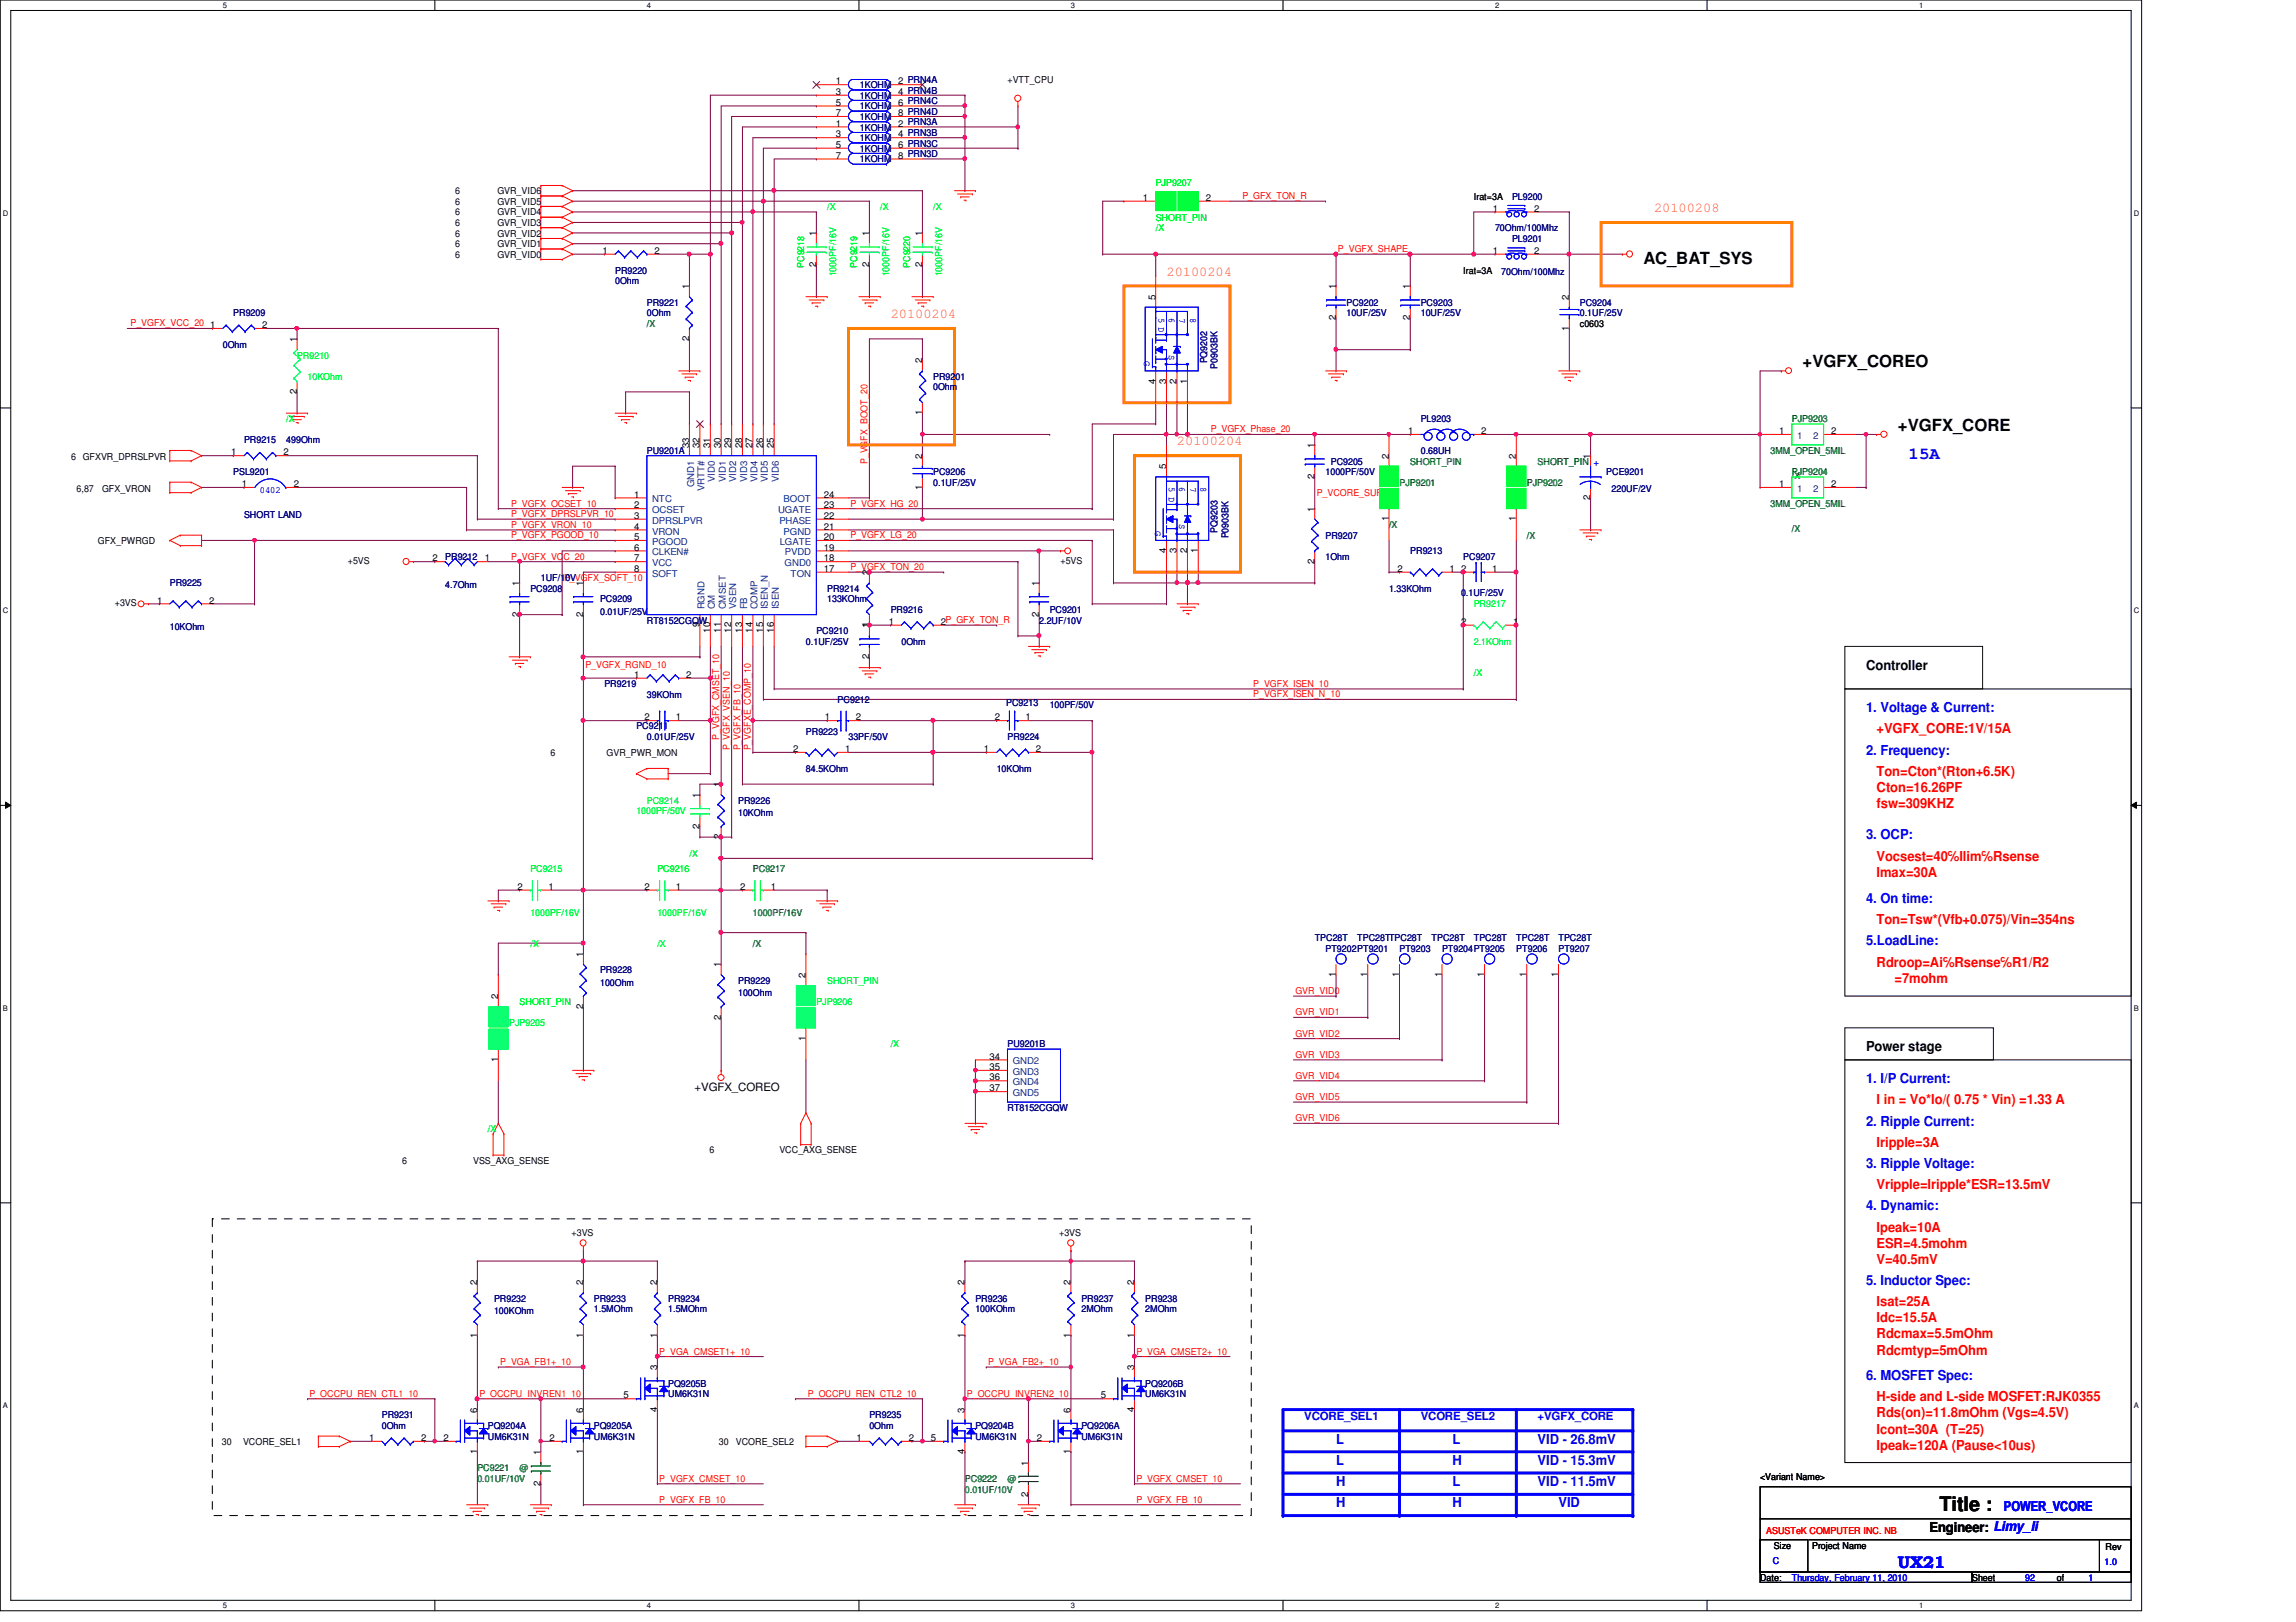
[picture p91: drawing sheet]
<svg xmlns="http://www.w3.org/2000/svg" width="297mm" height="210mm" viewBox="0 0 297 210" stroke-linecap="round" stroke-linejoin="round" font-family="sans-serif">
<defs><g id="words">
<text font-size="2.6" x="250.9" y="195.5">Title :</text>
<g font-size="2.2">
<text x="212.6" y="34.1">AC_BAT_SYS</text>
<text x="233.2" y="47.5">+VGFX_COREO</text>
<text x="245.5" y="55.8">+VGFX_CORE</text>
</g>
<g font-size="2.2" fill="#00f">
<text x="246.9" y="59.4">15A</text>
<text x="245.5" y="202.9">UX21</text>
</g>
<g font-size="1.8" fill="#ff8000">
<text x="214" y="27.4">20100208</text>
<text x="150.9" y="35.7">20100204</text>
<text x="115.2" y="41.1">20100204</text>
<text x="152.3" y="57.6">20100204</text>
</g>
<g font-size="1.8">
<text x="241.4" y="86.7">Controller</text>
<text x="241.4" y="136.1">Power stage</text>
<text x="249.6" y="198.2">Engineer: Limy_li</text>
</g>
<g font-size="1.8" fill="#00f">
<text x="241.4" y="92.2">1. Voltage &amp; Current:</text>
<text x="241.4" y="97.7">2. Frequency:</text>
<text x="241.4" y="108.6">3. OCP:</text>
<text x="241.4" y="116.8">4. On time:</text>
<text x="241.4" y="122.3">5.LoadLine:</text>
<text x="241.4" y="140.2">1. I/P Current:</text>
<text x="241.4" y="145.7">2. Ripple Current:</text>
<text x="241.4" y="151.1">3. Ripple Voltage:</text>
<text x="241.4" y="156.6">4. Dynamic:</text>
<text x="241.4" y="166.2">5. Inductor Spec:</text>
<text x="241.4" y="178.6">6. MOSFET Spec:</text>
<text x="172.8" y="186.8">L</text>
<text x="172.8" y="189.5">L</text>
<text x="187.9" y="189.5">H</text>
<text x="187.9" y="186.8">L</text>
<text x="198.9" y="189.5">VID - 15.3mV</text>
<text x="198.9" y="186.8">VID - 26.8mV</text>
<text x="172.8" y="192.3">H</text>
<text x="172.8" y="195">H</text>
<text x="187.9" y="192.3">L</text>
<text x="187.9" y="195">H</text>
<text x="198.9" y="192.3">VID - 11.5mV</text>
<text x="201.6" y="195">VID</text>
<text x="259.2" y="195.5">POWER_VCORE</text>
</g>
<g font-size="1.8" fill="#f00">
<text x="242.8" y="94.9">+VGFX_CORE:1V/15A</text>
<text x="242.8" y="100.4">Ton=Cton*(Rton+6.5K)</text>
<text x="242.8" y="102.5">Cton=16.26PF</text>
<text x="242.8" y="104.6">fsw=309KHZ</text>
<text x="242.8" y="111.4">Vocsest=40℅Ilim℅Rsense</text>
<text x="242.8" y="113.5">Imax=30A</text>
<text x="242.8" y="119.6">Ton=Tsw*(Vfb+0.075)/Vin=354ns</text>
<text x="242.8" y="125.1">Rdroop=Ai℅Rsense℅R1/R2</text>
<text x="245.1" y="127.2">=7mohm</text>
<text x="242.8" y="142.9">I in = Vo*Io/( 0.75 * Vin) =1.33 A</text>
<text x="242.8" y="148.4">Iripple=3A</text>
<text x="242.8" y="153.9">Vripple=Iripple*ESR=13.5mV</text>
<text x="242.8" y="159.4">Ipeak=10A</text>
<text x="242.8" y="161.5">ESR=4.5mohm</text>
<text x="242.8" y="163.6">V=40.5mV</text>
<text x="242.8" y="169">Isat=25A</text>
<text x="242.8" y="171.1">Idc=15.5A</text>
<text x="242.8" y="173.2">Rdcmax=5.5mOhm</text>
<text x="242.8" y="175.3">Rdcmtyp=5mOhm</text>
<text x="242.8" y="181.3">H-side and L-side MOSFET:RJK0355</text>
<text x="242.8" y="183.4">Rds(on)=11.8mOhm (Vgs=4.5V)</text>
<text x="242.8" y="185.5">Icont=30A (T=25)</text>
<text x="242.8" y="187.7">Ipeak=120A (Pause&lt;10us)</text>
</g>
<text font-size="1.5" x="89.9" y="141.2">+VGFX_COREO</text>
<g font-size="1.5" fill="#00f">
<text x="168.7" y="183.8">VCORE_SEL1</text>
<text x="183.8" y="183.8">VCORE_SEL2</text>
<text x="198.9" y="183.8">+VGFX_CORE</text>
</g>
<g font-size="1.2">
<text x="108.1" y="10.9">1</text>
<text x="116.2" y="10.9">2 PRN4A</text>
<text x="130.3" y="10.7">+VTT_CPU</text>
<text x="108.1" y="12.3">3</text>
<text x="108.1" y="16.4">1</text>
<text x="108.1" y="13.7">5</text>
<text x="108.1" y="15">7</text>
<text x="108.1" y="17.8">3</text>
<text x="116.2" y="12.3">4 PRN4B</text>
<text x="116.2" y="16.4">2 PRN3A</text>
<text x="116.2" y="13.7">6 PRN4C</text>
<text x="116.2" y="15">8 PRN4D</text>
<text x="116.2" y="17.8">4 PRN3B</text>
<text x="108.1" y="19.1">5</text>
<text x="108.1" y="20.5">7</text>
<text x="116.2" y="19.1">6 PRN3C</text>
<text x="116.2" y="20.5">8 PRN3D</text>
<text x="58.9" y="26.5">6</text>
<text x="58.9" y="25.1">6</text>
<text x="58.9" y="27.9">6</text>
<text x="58.9" y="29.3">6</text>
<text x="64.3" y="26.5">GVR_VID5</text>
<text x="64.3" y="25.1">GVR_VID6</text>
<text x="64.3" y="27.9">GVR_VID4</text>
<text x="64.3" y="29.3">GVR_VID3</text>
<text x="147.9" y="26">1</text>
<text x="156" y="26">2</text>
<text x="190.7" y="25.8">Irat=3A</text>
<text x="193.1" y="27.4">1</text>
<text x="198.5" y="27.4">2</text>
<text x="58.9" y="32">6</text>
<text x="58.9" y="33.4">6</text>
<text x="58.9" y="30.6">6</text>
<text x="64.3" y="32">GVR_VID1</text>
<text x="64.3" y="33.4">GVR_VID0</text>
<text x="64.3" y="30.6">GVR_VID2</text>
<text x="77.9" y="32.9">1</text>
<text x="84.7" y="32.9">2</text>
<text x="105.6" y="34.5" transform="rotate(-90 105.6 34.5)">2</text>
<text x="105.6" y="30.6" transform="rotate(-90 105.6 30.6)">1</text>
<text x="112.4" y="34.5" transform="rotate(-90 112.4 34.5)">2</text>
<text x="112.4" y="30.6" transform="rotate(-90 112.4 30.6)">1</text>
<text x="119.3" y="34.5" transform="rotate(-90 119.3 34.5)">2</text>
<text x="119.3" y="30.6" transform="rotate(-90 119.3 30.6)">1</text>
<text x="189.3" y="35.4">Irat=3A</text>
<text x="193.1" y="32.9">1</text>
<text x="198.5" y="32.9">2</text>
<text x="89.2" y="37.4" transform="rotate(-90 89.2 37.4)">1</text>
<text x="149.5" y="38.8" transform="rotate(-90 149.5 38.8)">5</text>
<text x="172.8" y="41.4" transform="rotate(-90 172.8 41.4)">2</text>
<text x="172.8" y="37.4" transform="rotate(-90 172.8 37.4)">1</text>
<text x="182.4" y="41.4" transform="rotate(-90 182.4 41.4)">2</text>
<text x="182.4" y="37.4" transform="rotate(-90 182.4 37.4)">1</text>
<text x="203" y="38.8" transform="rotate(-90 203 38.8)">2</text>
<text x="27.2" y="42.5">1</text>
<text x="33.9" y="42.5">2</text>
<text x="38.4" y="44.3" transform="rotate(-90 38.4 44.3)">1</text>
<text x="89.2" y="44.2" transform="rotate(-90 89.2 44.2)">2</text>
<text x="119.3" y="47" transform="rotate(-90 119.3 47)">2</text>
<text x="203" y="42.8" transform="rotate(-90 203 42.8)">1</text>
<text x="204.4" y="42.3">c0603</text>
<text x="38.4" y="51" transform="rotate(-90 38.4 51)">2</text>
<text x="119.3" y="53.8" transform="rotate(-90 119.3 53.8)">1</text>
<text x="149.5" y="49.7" transform="rotate(-90 149.5 49.7)">4</text>
<text x="150.9" y="49.7" transform="rotate(-90 150.9 49.7)">3</text>
<text x="152.2" y="49.7" transform="rotate(-90 152.2 49.7)">2</text>
<text x="153.6" y="49.7" transform="rotate(-90 153.6 49.7)">1</text>
<text x="9.2" y="59.6">6 GFXVR_DPRSLPVR</text>
<text x="29.9" y="58.9">1</text>
<text x="36.7" y="58.9">2</text>
<text x="89.2" y="58" transform="rotate(-90 89.2 58)">33</text>
<text x="90.5" y="58" transform="rotate(-90 90.5 58)">32</text>
<text x="91.9" y="58" transform="rotate(-90 91.9 58)">31</text>
<text x="93.3" y="58" transform="rotate(-90 93.3 58)">30</text>
<text x="94.6" y="58" transform="rotate(-90 94.6 58)">29</text>
<text x="96" y="58" transform="rotate(-90 96 58)">28</text>
<text x="97.4" y="58" transform="rotate(-90 97.4 58)">27</text>
<text x="98.7" y="58" transform="rotate(-90 98.7 58)">26</text>
<text x="100.1" y="58" transform="rotate(-90 100.1 58)">25</text>
<text x="119.3" y="59.4" transform="rotate(-90 119.3 59.4)">2</text>
<text x="170" y="58" transform="rotate(-90 170 58)">1</text>
<text x="179.7" y="59.4" transform="rotate(-90 179.7 59.4)">2</text>
<text x="182.2" y="56.2">1</text>
<text x="191.6" y="56.2">2</text>
<text x="196.1" y="59.4" transform="rotate(-90 196.1 59.4)">2</text>
<text x="205.7" y="59.4" transform="rotate(-90 205.7 59.4)">1</text>
<text x="230.2" y="56.2">1</text>
<text x="236.9" y="56.2">2</text>
<text x="9.9" y="63.7">6,87</text>
<text x="13.2" y="63.7">GFX_VRON</text>
<text x="31.3" y="63">1</text>
<text x="38" y="63">2</text>
<text x="82" y="64.4">1</text>
<text x="82" y="65.8">2</text>
<text x="106.6" y="64.4">24</text>
<text x="106.6" y="65.8">23</text>
<text x="119.3" y="63.4" transform="rotate(-90 119.3 63.4)">1</text>
<text x="150.9" y="60.7" transform="rotate(-90 150.9 60.7)">5</text>
<text x="170" y="62" transform="rotate(-90 170 62)">2</text>
<text x="205.7" y="64.7" transform="rotate(-90 205.7 64.7)">2</text>
<text x="230.2" y="63">1</text>
<text x="236.9" y="63">2</text>
<text x="12.7" y="70.4">GFX_PWRGD</text>
<text x="82" y="67.1">3</text>
<text x="82" y="68.5">4</text>
<text x="82" y="69.9">5</text>
<text x="82" y="71.2">6</text>
<text x="106.6" y="67.1">22</text>
<text x="106.6" y="68.5">21</text>
<text x="106.6" y="69.9">20</text>
<text x="106.6" y="71.2">19</text>
<text x="150.9" y="71.6" transform="rotate(-90 150.9 71.6)">4</text>
<text x="152.2" y="71.6" transform="rotate(-90 152.2 71.6)">3</text>
<text x="153.6" y="71.6" transform="rotate(-90 153.6 71.6)">2</text>
<text x="155" y="71.6" transform="rotate(-90 155 71.6)">1</text>
<text x="170" y="66.2" transform="rotate(-90 170 66.2)">1</text>
<text x="179.7" y="67.5" transform="rotate(-90 179.7 67.5)">1</text>
<text x="196.1" y="67.5" transform="rotate(-90 196.1 67.5)">1</text>
<text x="45" y="73">+5VS</text>
<text x="56" y="72.6">2</text>
<text x="62.7" y="72.6">1</text>
<text x="67.2" y="75.8" transform="rotate(-90 67.2 75.8)">1</text>
<text x="75.4" y="75.8" transform="rotate(-90 75.4 75.8)">1</text>
<text x="82" y="72.6">7</text>
<text x="82" y="74">8</text>
<text x="106.6" y="72.6">18</text>
<text x="106.6" y="74">17</text>
<text x="112.4" y="74.5" transform="rotate(-90 112.4 74.5)">2</text>
<text x="134.4" y="75.8" transform="rotate(-90 134.4 75.8)">1</text>
<text x="137.2" y="73">+5VS</text>
<text x="170" y="72.9" transform="rotate(-90 170 72.9)">2</text>
<text x="180.8" y="74">2</text>
<text x="187.5" y="74">1</text>
<text x="189" y="74">2</text>
<text x="193" y="74">1</text>
<text x="14.9" y="78.5">+3VS</text>
<text x="20.3" y="78.1">1</text>
<text x="27" y="78.1">2</text>
<text x="67.2" y="79.8" transform="rotate(-90 67.2 79.8)">2</text>
<text x="75.4" y="79.8" transform="rotate(-90 75.4 79.8)">2</text>
<text x="90.5" y="81.2" transform="rotate(-90 90.5 81.2)">9</text>
<text x="91.9" y="81.9" transform="rotate(-90 91.9 81.9)">10</text>
<text x="93.3" y="81.9" transform="rotate(-90 93.3 81.9)">11</text>
<text x="94.6" y="81.9" transform="rotate(-90 94.6 81.9)">12</text>
<text x="96" y="81.9" transform="rotate(-90 96 81.9)">13</text>
<text x="97.4" y="81.9" transform="rotate(-90 97.4 81.9)">14</text>
<text x="98.7" y="81.9" transform="rotate(-90 98.7 81.9)">15</text>
<text x="100.1" y="81.9" transform="rotate(-90 100.1 81.9)">16</text>
<text x="112.4" y="81.3" transform="rotate(-90 112.4 81.3)">1</text>
<text x="115" y="80.9">1</text>
<text x="121.7" y="80.9">2P_GFX_TON_R</text>
<text x="134.4" y="79.8" transform="rotate(-90 134.4 79.8)">2</text>
<text x="189" y="80.9">2</text>
<text x="195.7" y="80.9">1</text>
<text x="82" y="87.7">1</text>
<text x="88.8" y="87.7">2</text>
<text x="112.4" y="85.3" transform="rotate(-90 112.4 85.3)">2</text>
<text x="83.4" y="93.2">2</text>
<text x="87.4" y="93.2">1</text>
<text x="106.7" y="93.2">1</text>
<text x="110.7" y="93.2">2</text>
<text x="128.7" y="93.2">2</text>
<text x="132.7" y="93.2">1</text>
<text x="71.2" y="97.8">6</text>
<text x="78.5" y="97.8">GVR_PWR_MON</text>
<text x="93.3" y="101.9" transform="rotate(-90 93.3 101.9)">1</text>
<text x="102.6" y="97.3">2</text>
<text x="109.3" y="97.3">1</text>
<text x="127.3" y="97.3">1</text>
<text x="134" y="97.3">2</text>
<text x="90.5" y="107.2" transform="rotate(-90 90.5 107.2)">2</text>
<text x="90.5" y="103.3" transform="rotate(-90 90.5 103.3)">1</text>
<text x="93.3" y="108.6" transform="rotate(-90 93.3 108.6)">2</text>
<text x="67" y="115.1">2</text>
<text x="70.9" y="115.1">1</text>
<text x="83.4" y="115.1">2</text>
<text x="87.4" y="115.1">1</text>
<text x="95.8" y="115.1">2</text>
<text x="99.7" y="115.1">1</text>
<text x="75.4" y="123.8" transform="rotate(-90 75.4 123.8)">1</text>
<text x="93.3" y="125.2" transform="rotate(-90 93.3 125.2)">1</text>
<text x="64.4" y="129.3" transform="rotate(-90 64.4 129.3)">2</text>
<text x="75.4" y="130.6" transform="rotate(-90 75.4 130.6)">2</text>
<text x="93.3" y="132" transform="rotate(-90 93.3 132)">2</text>
<text x="104.2" y="126.6" transform="rotate(-90 104.2 126.6)">2</text>
<text x="172.8" y="126.4" transform="rotate(-90 172.8 126.4)">1</text>
<text x="176.9" y="126.4" transform="rotate(-90 176.9 126.4)">1</text>
<text x="181" y="126.4" transform="rotate(-90 181 126.4)">1</text>
<text x="186.5" y="126.4" transform="rotate(-90 186.5 126.4)">1</text>
<text x="192" y="126.4" transform="rotate(-90 192 126.4)">1</text>
<text x="197.5" y="126.4" transform="rotate(-90 197.5 126.4)">1</text>
<text x="201.6" y="126.4" transform="rotate(-90 201.6 126.4)">1</text>
<text x="64.4" y="137.4" transform="rotate(-90 64.4 137.4)">1</text>
<text x="104.2" y="134.7" transform="rotate(-90 104.2 134.7)">1</text>
<text x="128" y="137.1">34</text>
<text x="128" y="138.5">35</text>
<text x="128" y="139.8">36</text>
<text x="128" y="141.2">37</text>
<text x="91.8" y="149.3">6</text>
<text x="100.8" y="149.3">VCC_AXG_SENSE</text>
<text x="52" y="150.6">6</text>
<text x="61.2" y="150.6">VSS_AXG_SENSE</text>
<text x="74" y="160">+3VS</text>
<text x="137" y="160">+3VS</text>
<text x="61.7" y="166.3" transform="rotate(-90 61.7 166.3)">2</text>
<text x="75.4" y="166.3" transform="rotate(-90 75.4 166.3)">2</text>
<text x="85" y="166.3" transform="rotate(-90 85 166.3)">2</text>
<text x="124.8" y="166.3" transform="rotate(-90 124.8 166.3)">2</text>
<text x="138.5" y="166.3" transform="rotate(-90 138.5 166.3)">2</text>
<text x="146.7" y="166.3" transform="rotate(-90 146.7 166.3)">2</text>
<text x="61.7" y="173.1" transform="rotate(-90 61.7 173.1)">1</text>
<text x="75.4" y="173.1" transform="rotate(-90 75.4 173.1)">1</text>
<text x="85" y="173.1" transform="rotate(-90 85 173.1)">1</text>
<text x="124.8" y="173.1" transform="rotate(-90 124.8 173.1)">1</text>
<text x="138.5" y="173.1" transform="rotate(-90 138.5 173.1)">1</text>
<text x="146.7" y="173.1" transform="rotate(-90 146.7 173.1)">1</text>
<text x="85" y="177.3" transform="rotate(-90 85 177.3)">3</text>
<text x="146.7" y="177.3" transform="rotate(-90 146.7 177.3)">3</text>
<text x="61.7" y="182.8" transform="rotate(-90 61.7 182.8)">6</text>
<text x="75.4" y="182.8" transform="rotate(-90 75.4 182.8)">6</text>
<text x="80.7" y="181">5</text>
<text x="85" y="182.7" transform="rotate(-90 85 182.7)">4</text>
<text x="124.8" y="182.8" transform="rotate(-90 124.8 182.8)">3</text>
<text x="138.5" y="182.8" transform="rotate(-90 138.5 182.8)">6</text>
<text x="142.4" y="181">5</text>
<text x="146.7" y="182.7" transform="rotate(-90 146.7 182.7)">4</text>
<text x="28.7" y="187">30</text>
<text x="31.5" y="187">VCORE_SEL1</text>
<text x="47.7" y="186.5">1</text>
<text x="54.5" y="186.5">2</text>
<text x="57.4" y="186.5">2</text>
<text x="61.7" y="188.2" transform="rotate(-90 61.7 188.2)">1</text>
<text x="69.9" y="188.3" transform="rotate(-90 69.9 188.3)">1</text>
<text x="71.1" y="186.5">2</text>
<text x="75.4" y="188.2" transform="rotate(-90 75.4 188.2)">1</text>
<text x="93" y="187">30</text>
<text x="95.2" y="187">VCORE_SEL2</text>
<text x="110.8" y="186.5">1</text>
<text x="117.6" y="186.5">2</text>
<text x="120.4" y="186.5">5</text>
<text x="124.8" y="188.2" transform="rotate(-90 124.8 188.2)">4</text>
<text x="133" y="189.7" transform="rotate(-90 133 189.7)">1</text>
<text x="134.2" y="186.5">2</text>
<text x="138.5" y="188.2" transform="rotate(-90 138.5 188.2)">1</text>
<text x="227.7" y="191.5">&lt;Variant Name&gt;</text>
<text x="69.9" y="192.3" transform="rotate(-90 69.9 192.3)">2</text>
<text x="133" y="193.7" transform="rotate(-90 133 193.7)">2</text>
<text x="229.5" y="200.4">Size</text>
<text x="234.4" y="200.4">Project Name</text>
<text x="272.4" y="200.6">Rev</text>
<text x="227.7" y="204.6">Date:</text>
<text x="255.1" y="204.6">Sheet</text>
<text x="266.1" y="204.6">of</text>
</g>
<g font-size="1.2" fill="#000080">
<text x="111.2" y="11.4">1KOHM</text>
<text x="111.2" y="12.8">1KOHM</text>
<text x="111.2" y="16.9">1KOHM</text>
<text x="111.2" y="14.1">1KOHM</text>
<text x="111.2" y="15.5">1KOHM</text>
<text x="111.2" y="19.6">1KOHM</text>
<text x="111.2" y="21">1KOHM</text>
<text x="111.2" y="18.3">1KOHM</text>
<text x="193.4" y="29.9">70Ohm/100Mhz</text>
<text x="195.6" y="25.8">PL9200</text>
<text x="79.6" y="35.4">PR9220</text>
<text x="194.2" y="35.6">70Ohm/100Mhz</text>
<text x="195.6" y="31.3">PL9201</text>
<text x="30.2" y="40.9">PR9209</text>
<text x="79.6" y="36.8">0Ohm</text>
<text x="83.7" y="39.5">PR9221</text>
<text x="83.7" y="40.9">0Ohm</text>
<text x="174.2" y="39.5">PC9202</text>
<text x="174.2" y="40.9">10UF/25V</text>
<text x="183.8" y="39.5">PC9203</text>
<text x="183.8" y="40.9">10UF/25V</text>
<text x="204.4" y="39.5">PC9204</text>
<text x="204.4" y="40.9">0.1UF/25V</text>
<text x="28.8" y="45">0Ohm</text>
<text x="156.2" y="47" transform="rotate(-90 156.2 47)">PQ9202</text>
<text x="157.5" y="47.7" transform="rotate(-90 157.5 47.7)">P0903BK</text>
<text x="120.7" y="49.1">PR9201</text>
<text x="120.7" y="50.5">0Ohm</text>
<text x="31.6" y="57.4">PR9215</text>
<text x="37" y="57.4">499Ohm</text>
<text x="83.7" y="58.7">PU9201A</text>
<text x="183.8" y="54.6">PL9203</text>
<text x="183.8" y="58.7">0.68UH</text>
<text x="30.2" y="61.5">PSL9201</text>
<text x="120.7" y="61.5">PC9206</text>
<text x="120.7" y="62.9">0.1UF/25V</text>
<text x="171.5" y="61.5">1000PF/50V</text>
<text x="172.2" y="60.1">PC9205</text>
<text x="207.8" y="61.5">PCE9201</text>
<text x="208.5" y="63.7">220UF/2V</text>
<text x="31.6" y="67">SHORT LAND</text>
<text x="157.5" y="69" transform="rotate(-90 157.5 69)">PQ9203</text>
<text x="158.9" y="69.7" transform="rotate(-90 158.9 69.7)">P0903BK</text>
<text x="171.5" y="69.7">PR9207</text>
<text x="182.5" y="71.8">PR9213</text>
<text x="22" y="75.9">PR9225</text>
<text x="57.6" y="72.4">PR9212</text>
<text x="57.6" y="76">4.7Ohm</text>
<text x="68.6" y="76.6">PC9208</text>
<text x="70" y="75.2">1UF/10V</text>
<text x="77.6" y="77.9">PC9209</text>
<text x="107" y="76.6">PR9214</text>
<text x="107" y="77.9">133KOhm</text>
<text x="171.5" y="72.4">1Ohm</text>
<text x="179.7" y="76.6">1.33KOhm</text>
<text x="189" y="77.1">0.1UF/25V</text>
<text x="189.3" y="72.4">PC9207</text>
<text x="22" y="81.5">10KOhm</text>
<text x="77.6" y="79.6">0.01UF/25V</text>
<text x="83.7" y="80.7">RT8152CGQW</text>
<text x="104.3" y="83.4">0.1UF/25V</text>
<text x="105.6" y="82">PC9210</text>
<text x="115.2" y="79.3">PR9216</text>
<text x="116.6" y="83.4">0Ohm</text>
<text x="134.4" y="80.7">2.2UF/10V</text>
<text x="135.8" y="79.3">PC9201</text>
<text x="78.2" y="88.9">PR9219</text>
<text x="82.3" y="94.4">PC9211</text>
<text x="83.7" y="90.3">39KOhm</text>
<text x="83.7" y="95.8">0.01UF/25V</text>
<text x="104.3" y="95.1">PR9223</text>
<text x="108.4" y="91">PC9212</text>
<text x="109.8" y="95.8">33PF/50V</text>
<text x="130.2" y="91.4">PC9213</text>
<text x="130.3" y="95.8">PR9224</text>
<text x="135.8" y="91.7">100PF/50V</text>
<text x="104.3" y="99.9">84.5KOhm</text>
<text x="128.9" y="99.9">10KOhm</text>
<text x="95.5" y="104">PR9226</text>
<text x="95.5" y="105.6">10KOhm</text>
<text x="77.6" y="125.9">PR9228</text>
<text x="170.1" y="121.8">TPC28T</text>
<text x="171.5" y="123.2">PT9202PT9201</text>
<text x="175.6" y="121.8">TPC28TTPC28T</text>
<text x="181.1" y="123.2">PT9203</text>
<text x="185.2" y="121.8">TPC28T</text>
<text x="186.6" y="123.2">PT9204PT9205</text>
<text x="190.7" y="121.8">TPC28T</text>
<text x="196.2" y="123.2">PT9206</text>
<text x="196.2" y="121.8">TPC28T</text>
<text x="201.6" y="123.2">PT9207</text>
<text x="201.6" y="121.8">TPC28T</text>
<text x="77.6" y="127.6">100Ohm</text>
<text x="95.5" y="127.3">PR9229</text>
<text x="95.5" y="128.9">100Ohm</text>
<text x="130.3" y="135.6">PU9201B</text>
<text x="130.3" y="143.8">RT8152CGQW</text>
<text x="63.9" y="168.4">PR9232</text>
<text x="63.9" y="170.1">100KOhm</text>
<text x="76.8" y="168.4">PR9233</text>
<text x="76.8" y="169.8">1.5MOhm</text>
<text x="86.4" y="168.4">PR9234</text>
<text x="86.4" y="169.8">1.5MOhm</text>
<text x="126.2" y="168.4">PR9236</text>
<text x="126.2" y="169.8">100KOhm</text>
<text x="139.9" y="168.4">PR9237</text>
<text x="139.9" y="169.8">2MOhm</text>
<text x="148.2" y="168.4">PR9238</text>
<text x="148.2" y="169.8">2MOhm</text>
<text x="86.4" y="179.5">PQ9205B</text>
<text x="148.2" y="179.5">PQ9206B</text>
<text x="49.4" y="183.6">PR9231</text>
<text x="49.4" y="184.9">0Ohm</text>
<text x="63.1" y="184.9">PQ9204A</text>
<text x="76.8" y="184.9">PQ9205A</text>
<text x="86.4" y="180.8">UM6K31N</text>
<text x="112.5" y="183.6">PR9235</text>
<text x="112.5" y="184.9">0Ohm</text>
<text x="126.2" y="184.9">PQ9204B</text>
<text x="139.9" y="184.9">PQ9206A</text>
<text x="148.2" y="180.8">UM6K31N</text>
<text x="63.1" y="186.3">UM6K31N</text>
<text x="76.8" y="186.3">UM6K31N</text>
<text x="126.2" y="186.3">UM6K31N</text>
<text x="139.9" y="186.3">UM6K31N</text>
</g>
<g font-size="1.2" fill="#00ff40">
<text x="107" y="27.2">/X</text>
<text x="113.9" y="27.2">/X</text>
<text x="120.7" y="27.2">/X</text>
<text x="108.2" y="35.8" transform="rotate(-90 108.2 35.8)">1000PF/16V</text>
<text x="115" y="35.8" transform="rotate(-90 115 35.8)">1000PF/16V</text>
<text x="121.9" y="35.8" transform="rotate(-90 121.9 35.8)">1000PF/16V</text>
<text x="38.4" y="46.4">PR9210</text>
<text x="39.8" y="49.1">10KOhm</text>
<text x="37" y="54.6">/X</text>
<text x="190.7" y="78.6">PR9217</text>
<text x="190.7" y="83.4">2.1KOhm</text>
<text x="190.7" y="87.4">/X</text>
<text x="82.3" y="105.4">1000PF/50V</text>
<text x="83.7" y="104">PC9214</text>
<text x="68.6" y="112.9">PC9215</text>
<text x="89.2" y="110.9">/X</text>
<text x="68.6" y="118.5">1000PF/16V</text>
<text x="85" y="118.5">1000PF/16V</text>
<text x="68.6" y="122.5">/X</text>
<text x="85" y="122.5">/X</text>
<text x="105.6" y="130">PJP9206</text>
<text x="107" y="127.3">SHORT_PIN</text>
<text x="65.9" y="132.8">PJP9205</text>
<text x="115.2" y="135.6">/X</text>
<text x="63.1" y="146.5">/X</text>
</g>
<g font-size="1.2" fill="#0f0">
<text x="149.5" y="24">PJP9207</text>
<text x="149.5" y="28.6">SHORT_PIN</text>
<text x="149.5" y="29.9">/X</text>
<text x="104.1" y="34.7" transform="rotate(-90 104.1 34.7)">PC9218</text>
<text x="110.9" y="34.7" transform="rotate(-90 110.9 34.7)">PC9219</text>
<text x="117.8" y="34.7" transform="rotate(-90 117.8 34.7)">PC9220</text>
<text x="85" y="112.9">PC9216</text>
<text x="67.2" y="130">SHORT_PIN</text>
</g>
<g font-size="1.2" fill="#f00">
<text x="160.7" y="25.8">P_GFX_TON_R</text>
<text x="173.1" y="32.6">P_VGFX_SHAPE</text>
<text x="16.9" y="42.2">P_VGFX_VCC_20</text>
<text x="156.6" y="56">P_VGFX_Phase_20</text>
<text x="66.1" y="65.6">P_VGFX_OCSET_10</text>
<text x="110" y="65.6">P_VGFX_HG_20</text>
<text x="112.2" y="60.1" transform="rotate(-90 112.2 60.1)">P_VGFX_BOOT_20</text>
<text x="170.3" y="64.2">P_VCORE_SUR_60</text>
<text x="66.1" y="68.3">P_VGFX_VRON_10</text>
<text x="66.1" y="69.7">P_VGFX_PGOOD_10</text>
<text x="66.1" y="66.9">P_VGFX_DPRSLPVR_10</text>
<text x="110" y="69.7">P_VGFX_LG_20</text>
<text x="66.1" y="72.4">P_VGFX_VCC_20</text>
<text x="73" y="75.2">P_VGFX_SOFT_10</text>
<text x="110" y="73.8">P_VGFX_TON_20</text>
<text x="75.7" y="86.4">P_VGFX_RGND_10</text>
<text x="162.1" y="88.9">P_VGFX_ISEN_10</text>
<text x="93" y="95.8" transform="rotate(-90 93 95.8)">P_VGFX_CMSET_10</text>
<text x="162.1" y="90.3">P_VGFX_ISEN_N_10</text>
<text x="94.4" y="97.1" transform="rotate(-90 94.4 97.1)">P_VGFX_VSEN_10</text>
<text x="95.8" y="97.1" transform="rotate(-90 95.8 97.1)">P_VGFX_FB_10</text>
<text x="97.2" y="97.1" transform="rotate(-90 97.2 97.1)">P_VGFXE_COMP_10</text>
<text x="167.6" y="131.4">GVR_VID1</text>
<text x="167.6" y="128.7">GVR_VID0</text>
<text x="167.6" y="136.9">GVR_VID3</text>
<text x="167.6" y="134.2">GVR_VID2</text>
<text x="167.6" y="142.4">GVR_VID5</text>
<text x="167.6" y="139.6">GVR_VID4</text>
<text x="167.6" y="145.1">GVR_VID6</text>
<text x="64.7" y="176.7">P_VGA_FB1+_10</text>
<text x="85.3" y="175.3">P_VGA_CMSET1+_10</text>
<text x="127.8" y="176.7">P_VGA_FB2+_10</text>
<text x="147" y="175.3">P_VGA_CMSET2+_10</text>
<text x="40" y="180.8">P_OCCPU_REN_CTL1_10</text>
<text x="62" y="180.8">P_OCCPU_INVREN1_10</text>
<text x="104.5" y="180.8">P_OCCPU_REN_CTL2_10</text>
<text x="125.1" y="180.8">P_OCCPU_INVREN2_10</text>
<text x="85.3" y="191.8">P_VGFX_CMSET_10</text>
<text x="147" y="191.8">P_VGFX_CMSET_10</text>
<text x="85.3" y="194.5">P_VGFX_FB_10</text>
<text x="147" y="194.5">P_VGFX_FB_10</text>
<text x="228.5" y="198.5">ASUSTeK COMPUTER INC. NB</text>
</g>
<g font-size="1.2" fill="#00f">
<text x="149.9" y="41.1" transform="rotate(90 149.9 41.1)">5 D</text>
<text x="151.2" y="41.1" transform="rotate(90 151.2 41.1)">6</text>
<text x="152.6" y="41.1" transform="rotate(90 152.6 41.1)">7</text>
<text x="154" y="41.1" transform="rotate(90 154 41.1)">8</text>
<text x="148" y="46.7" transform="rotate(90 148 46.7)">G</text>
<text x="151.2" y="45.9" transform="rotate(90 151.2 45.9)">S</text>
<text x="33.6" y="63.8">0402</text>
<text x="151.2" y="63.1" transform="rotate(90 151.2 63.1)">5 D</text>
<text x="152.6" y="63.1" transform="rotate(90 152.6 63.1)">6</text>
<text x="154" y="63.1" transform="rotate(90 154 63.1)">7</text>
<text x="155.3" y="63.1" transform="rotate(90 155.3 63.1)">8</text>
<text x="149.4" y="68.7" transform="rotate(90 149.4 68.7)">G</text>
<text x="152.6" y="67.9" transform="rotate(90 152.6 67.9)">S</text>
<text x="229.4" y="202.4">C</text>
<text x="272.3" y="202.5">1.0</text>
<text x="231.8" y="204.6">Thursday, February 11, 2010</text>
<text x="262" y="204.6">92</text>
<text x="270.2" y="204.6">1</text>
</g>
<g font-size="1.2" fill="#008000">
<text x="83.7" y="42.3">/X</text>
<text x="229.1" y="58.7">3MM_OPEN_5MIL</text>
<text x="231.8" y="54.6">PJP9203</text>
<text x="181.1" y="62.9">PJP9201</text>
<text x="182.5" y="60.1">SHORT_PIN</text>
<text x="197.5" y="62.9">PJP9202</text>
<text x="198.9" y="60.1">SHORT_PIN +</text>
<text x="229.1" y="65.6">3MM_OPEN_5MIL</text>
<text x="231.8" y="62">/X</text>
<text x="231.8" y="61.5">PJP9204</text>
<text x="179.7" y="68.3">/X</text>
<text x="197.5" y="69.7">/X</text>
<text x="231.8" y="68.9">/X</text>
<text x="97.4" y="112.9">PC9217</text>
<text x="97.4" y="118.5">1000PF/16V</text>
<text x="97.4" y="122.5">/X</text>
<text x="61.8" y="190.4">PC9221</text>
<text x="61.8" y="191.8">0.01UF/10V</text>
<text x="67.2" y="190.4">@</text>
<text x="124.8" y="191.8">PC9222</text>
<text x="130.3" y="191.8">@</text>
<text x="124.8" y="193.2">0.01UF/10V</text>
</g>
<g font-size="1.2" fill="#004080">
<text x="232.5" y="56.8">1</text>
<text x="234.6" y="56.8">2</text>
<text x="84.4" y="65">NTC</text>
<text x="89.8" y="63.1" transform="rotate(-90 89.8 63.1)">GND1</text>
<text x="91.1" y="63.6" transform="rotate(-90 91.1 63.6)">VRTT#</text>
<text x="92.5" y="62.4" transform="rotate(-90 92.5 62.4)">VID0</text>
<text x="93.9" y="62.4" transform="rotate(-90 93.9 62.4)">VID1</text>
<text x="95.2" y="62.4" transform="rotate(-90 95.2 62.4)">VID2</text>
<text x="96.6" y="62.4" transform="rotate(-90 96.6 62.4)">VID3</text>
<text x="98" y="62.4" transform="rotate(-90 98 62.4)">VID4</text>
<text x="99.4" y="62.4" transform="rotate(-90 99.4 62.4)">VID5</text>
<text x="100.7" y="62.4" transform="rotate(-90 100.7 62.4)">VID6</text>
<text x="101.4" y="65">BOOT</text>
<text x="232.5" y="63.7">1</text>
<text x="234.6" y="63.7">2</text>
<text x="84.4" y="66.4">OCSET</text>
<text x="84.4" y="67.8">DPRSLPVR</text>
<text x="84.4" y="69.2">VRON</text>
<text x="84.4" y="70.5">PGOOD</text>
<text x="84.4" y="71.9">CLKEN#</text>
<text x="100.7" y="66.4">UGATE</text>
<text x="100.8" y="67.8">PHASE</text>
<text x="100.9" y="70.5">LGATE</text>
<text x="101.4" y="69.2">PGND</text>
<text x="101.6" y="71.9">PVDD</text>
<text x="84.4" y="73.3">VCC</text>
<text x="84.4" y="74.6">SOFT</text>
<text x="101.5" y="73.3">GND0</text>
<text x="102.3" y="74.6">TON</text>
<text x="91.1" y="78.9" transform="rotate(-90 91.1 78.9)">RGND</text>
<text x="92.5" y="78.9" transform="rotate(-90 92.5 78.9)">CM</text>
<text x="93.9" y="78.9" transform="rotate(-90 93.9 78.9)">CMSET</text>
<text x="95.2" y="78.9" transform="rotate(-90 95.2 78.9)">VSEN</text>
<text x="96.6" y="78.9" transform="rotate(-90 96.6 78.9)">FB</text>
<text x="98" y="78.9" transform="rotate(-90 98 78.9)">COMP</text>
<text x="99.4" y="78.9" transform="rotate(-90 99.4 78.9)">ISEN_N</text>
<text x="100.7" y="78.9" transform="rotate(-90 100.7 78.9)">ISEN</text>
<text x="131" y="137.8">GND2</text>
<text x="131" y="139.1">GND3</text>
<text x="131" y="140.5">GND4</text>
<text x="131" y="141.9">GND5</text>
</g>
<g font-size="1">
<text x="28.8" y="1">5</text>
<text x="83.7" y="1">4</text>
<text x="138.6" y="1">3</text>
<text x="193.4" y="1">2</text>
<text x="248.3" y="1">1</text>
<text x=".4" y="27.9">D</text>
<text x="276.1" y="27.9">D</text>
<text x=".4" y="79.4">C</text>
<text x="276.1" y="79.4">C</text>
<text x=".4" y="130.8">B</text>
<text x="276.1" y="130.8">B</text>
<text x=".4" y="182.2">A</text>
<text x="276.1" y="182.2">A</text>
<text x="28.8" y="208.1">5</text>
<text x="83.7" y="208.1">4</text>
<text x="138.6" y="208.1">3</text>
<text x="193.4" y="208.1">2</text>
<text x="248.3" y="208.1">1</text>
</g>
</g></defs>
<path d="M0 0h277.1v208.4h-277.1zM1.4 1.4h274.3v205.7h-274.3z" fill="none" stroke="#000" stroke-width=".13"/>
<g fill="#fff">
<path d="M28.8 .1h.6v1.1h-.6z"/>
<path d="M28.8 207.2h.6v1.1h-.6z"/>
</g>
<path d="M56.3 0v1.4M56.3 207.1v1.3" fill="none" stroke="#000" stroke-width=".13"/>
<g fill="#fff">
<path d="M83.7 .1h.5v1.1h-.5z"/>
<path d="M83.7 207.2h.5v1.1h-.5z"/>
</g>
<path d="M111.1 0v1.4M111.1 207.1v1.3" fill="none" stroke="#000" stroke-width=".13"/>
<g fill="#fff">
<path d="M138.6 .1h.5v1.1h-.5z"/>
<path d="M138.6 207.2h.5v1.1h-.5z"/>
</g>
<path d="M166 0v1.4M166 207.1v1.3" fill="none" stroke="#000" stroke-width=".13"/>
<g fill="#fff">
<path d="M193.4 .1h.6v1.1h-.6z"/>
<path d="M193.4 207.2h.6v1.1h-.6z"/>
</g>
<path d="M220.8 0v1.4M220.8 207.1v1.3" fill="none" stroke="#000" stroke-width=".13"/>
<g fill="#fff">
<path d="M248.3 .1h.5v1.1h-.5z"/>
<path d="M248.3 207.2h.5v1.1h-.5z"/>
<path d="M.4 27.1h.7v1.1h-.7z"/>
<path d="M276.1 27.1h.7v1.1h-.7z"/>
<path d="M.4 78.5h.7v1.1h-.7z"/>
<path d="M276.1 78.5h.7v1.1h-.7z"/>
</g>
<path d="M0 52.8h1.4M275.7 52.8h1.4" fill="none" stroke="#000" stroke-width=".13"/>
<g fill="#fff">
<path d="M.4 129.9h.6v1.1h-.6z"/>
<path d="M276.1 129.9h.6v1.1h-.6z"/>
</g>
<path d="M0 104.2h1.4M.7 103.8l.7 .4-.7 .4zM275.7 104.2l.7-.4v.8zM275.7 104.2h1.4" fill="none" stroke="#000" stroke-width=".13"/>
<path d="M.7 103.8l.7 .4-.7 .4zM275.7 104.2l.7-.4v.8z" fill="#000"/>
<g fill="#fff">
<path d="M.4 181.4h.6v1.1h-.6z"/>
<path d="M276.1 181.4h.6v1.1h-.6z"/>
</g>
<path d="M0 155.7h1.4M275.7 155.7h1.4" fill="none" stroke="#000" stroke-width=".13"/>
<path d="M56.3 181h.1M56.3 181v5.5" fill="none" stroke="#800040" stroke-width=".13"/>
<path d="M56.1 186.3h.3l.1 .2-.1 .2h-.2h-.1z" fill-rule="evenodd" fill="#f0f"/>
<path d="M56.1 186.3h.3l.1 .2-.1 .2h-.2h-.1z" fill="none" stroke="#f0f" stroke-width=".13"/>
<g fill="none" stroke="#800040" stroke-width=".13">
<path d="M61.8 163.2h.1M61.8 172.8h.1M61.8 163.2h13.7M61.8 163.2v2.7M61.8 172.8v9.6M64.5 176.9h.1M75.5 172.8h.1M75.5 172.8v4.1h-11M85 172.8h.1M85 175.6h.1M85 172.8v2.8M85 175.6h13.8"/>
<path d="M39.8 181h.1M39.8 181h16.5M54.9 186.5h.1M54.9 186.5h2.7M56.3 186.5h.1M61.8 181h.1M61.8 187.9h.1M61.8 187.9v6.8M75.5 187.9h.1M75.5 187.9v6.8M85 182.4h.1M85 192h.1"/>
<path d="M85 182.4v9.6M85 192h13.8"/>
</g>
<circle cx="85" cy="175.5" r=".26" fill="#f0f"/>
<circle cx="85" cy="175.5" r=".26" fill="none" stroke="#f0f" stroke-width=".13"/>
<path d="M75.5 176.9h.1M75.5 176.9v5.5M45.3 186.5h.1M45.3 186.5h2.7M75.5 194.7h.1M75.5 194.7h23.3" fill="none" stroke="#800040" stroke-width=".13"/>
<circle cx="75.4" cy="176.9" r=".26" fill="#f0f"/>
<circle cx="75.4" cy="176.9" r=".26" fill="none" stroke="#f0f" stroke-width=".13"/>
<path d="M70 186.5h.1M70 186.5h1.3M70 186.5v1.4" fill="none" stroke="#800040" stroke-width=".13"/>
<path d="M69.8 186.3h.3l.1 .2-.1 .2h-.2h-.1z" fill-rule="evenodd" fill="#f0f"/>
<path d="M69.8 186.3h.3l.1 .2-.1 .2h-.2h-.1z" fill="none" stroke="#f0f" stroke-width=".13"/>
<path d="M70 192h.1M70 181h.1M70 192v2.7M70 181h10.9" fill="none" stroke="#800040" stroke-width=".13"/>
<path d="M69.8 180.8h.1l.2 .1v.3l-.2 .1-.1-.1z" fill-rule="evenodd" fill="#f0f"/>
<path d="M69.8 180.8h.1l.2 .1v.3l-.2 .1-.1-.1z" fill="none" stroke="#f0f" stroke-width=".13"/>
<path d="M75.5 163.2h.1M75.5 163.2h9.5M85 163.2h.1M85 163.2v2.7M70 181h.1M70 181v5.5" fill="none" stroke="#800040" stroke-width=".13"/>
<circle cx="75.4" cy="163.2" r=".26" fill="#f0f"/>
<circle cx="75.4" cy="163.2" r=".26" fill="none" stroke="#f0f" stroke-width=".13"/>
<path d="M75.5 163.2h.1M75.5 161.8h.1M75.5 161.8v4.1M85 175.6h.1M85 175.6v1.3M61.8 181h.1M61.8 181h8.2" fill="none" stroke="#800040" stroke-width=".13"/>
<circle cx="61.7" cy="181" r=".26" fill="#f0f"/>
<circle cx="61.7" cy="181" r=".26" fill="none" stroke="#f0f" stroke-width=".13"/>
<g fill="none" stroke="#800040" stroke-width=".13">
<path d="M124.8 163.2h.1M124.8 172.8h.1M124.8 163.2v2.7M124.8 172.8v8.2M127.6 176.9h.1M127.6 176.9h11M102.9 181h.1M102.9 181h16.4M118 186.5h.1M119.3 181h.1M119.3 181v5.5h-1.3M124.8 187.9h.1"/>
<path d="M124.8 181h.1M124.8 181h8.2M124.8 187.9v6.8M138.6 187.9h.1M138.6 187.9v6.8"/>
</g>
<circle cx="133" cy="181" r=".26" fill="#f0f"/>
<circle cx="133" cy="181" r=".26" fill="none" stroke="#f0f" stroke-width=".13"/>
<path d="M124.8 181h.1M124.8 181v1.4" fill="none" stroke="#800040" stroke-width=".13"/>
<path d="M124.6 180.8h.2l.2 .1v.3l-.2 .1-.2-.1z" fill-rule="evenodd" fill="#f0f"/>
<path d="M124.6 180.8h.2l.2 .1v.3l-.2 .1-.2-.1z" fill="none" stroke="#f0f" stroke-width=".13"/>
<path d="M124.8 163.2h.1M124.8 163.2h13.8M138.6 172.8h.1M138.6 172.8v4.1" fill="none" stroke="#800040" stroke-width=".13"/>
<path d="M138.4 176.7h.1l.2 .1v.3l-.2 .1-.1-.1z" fill-rule="evenodd" fill="#f0f"/>
<path d="M138.4 176.7h.1l.2 .1v.3l-.2 .1-.1-.1z" fill="none" stroke="#f0f" stroke-width=".13"/>
<path d="M138.6 176.9h.1M138.6 176.9v5.5M133 186.5h.1M133 186.5h1.4M146.8 192h.1M146.8 182.4h.1M146.8 192h13.7M146.8 182.4v9.6" fill="none" stroke="#800040" stroke-width=".13"/>
<circle cx="133.1" cy="186.5" r=".25" fill="#f0f"/>
<circle cx="133.1" cy="186.5" r=".25" fill="none" stroke="#f0f" stroke-width=".13"/>
<g fill="none" stroke="#800040" stroke-width=".13">
<path d="M138.6 163.2h.1M138.6 163.2h8.2M138.6 163.2v2.7M146.8 163.2h.1M146.8 175.6h.1M146.8 163.2v2.7M146.8 175.6v1.3M133 186.5h.1M133 193.4h.1M133 181h.1M133 186.5v2.8M133 193.4v1.3"/>
<path d="M133 181h9.7"/>
</g>
<circle cx="146.8" cy="175.5" r=".26" fill="#f0f"/>
<circle cx="146.8" cy="175.5" r=".26" fill="none" stroke="#f0f" stroke-width=".13"/>
<path d="M138.6 161.8h.1M138.6 161.8v1.4" fill="none" stroke="#800040" stroke-width=".13"/>
<path d="M138.4 163l.1-.1 .2 .2v.3h-.2h-.1z" fill-rule="evenodd" fill="#f0f"/>
<path d="M138.4 163l.1-.1 .2 .2v.3h-.2h-.1z" fill="none" stroke="#f0f" stroke-width=".13"/>
<path d="M108.4 186.5h.1M108.4 186.5h2.7M119.3 186.5h.1M119.3 186.5h1.4M133 181h.1M133 181v5.5" fill="none" stroke="#800040" stroke-width=".13"/>
<circle cx="119.3" cy="186.5" r=".25" fill="#f0f"/>
<circle cx="119.3" cy="186.5" r=".25" fill="none" stroke="#f0f" stroke-width=".13"/>
<g fill="none" stroke="#800040" stroke-width=".13">
<path d="M97.4 17.8h8.2M105.6 17.8h.1M131.7 16.4h.1M131.7 13.7v2.7M93.3 31.5v23.4M100.2 24.7v30.2M105.6 38.4h.1M105.6 34.3v4.1M112.5 30.1h.1M112.5 26v4.1M119.3 38.4h.1M119.3 34.3v4.1"/>
<path d="M190.7 32.9h.1M190.7 27.4v5.5M16.5 42.5h11M27.5 42.5h.1M93.3 54.9h.1M100.2 54.9h.1M205.8 59h.1M205.8 56.2v2.8M109.8 71.3h24.6M134.4 71.3h.1M240.1 63.1h1.3M241.4 63.1h.1"/>
<path d="M120.7 97.4h6.9M122.1 80.9h6.8M127.6 97.4h.1M128.9 80.9h.1M134.4 97.4h6.9M141.3 97.4h.1M189.3 89.2h.1M189.3 80.9v8.3M90.5 101.5h2.8M93.3 101.5h.1M146.8 175.6h.1M146.8 172.8h.1"/>
<path d="M146.8 175.6h12.3M146.8 172.8v2.8M138.6 194.7h.1M138.6 194.7h21.9"/>
</g>
<circle cx="134.4" cy="71.3" r=".26" fill="#f0f"/>
<circle cx="134.4" cy="71.3" r=".26" fill="none" stroke="#f0f" stroke-width=".13"/>
<g fill="none" stroke="#800040" stroke-width=".13">
<path d="M100.2 20.6h5.4M105.6 20.6h.1M142.7 32.9h.1M142.7 26v6.9M64.5 42.5v23.3M64.5 65.8h.1M179.7 74h1.4M181.1 74h.1M189.3 74v6.9M75.5 93.3h.1M75.5 87.8v5.5M189.3 80.9h.1"/>
<path d="M93.3 115.2v5.5M75.5 138.5h.1M75.5 130.3v8.2M93.3 120.7h.1"/>
</g>
<circle cx="189.3" cy="74" r=".26" fill="#f0f"/>
<circle cx="189.3" cy="74" r=".26" fill="none" stroke="#f0f" stroke-width=".13"/>
<circle cx="189.3" cy="80.9" r=".26" fill="#f0f"/>
<circle cx="189.3" cy="80.9" r=".26" fill="none" stroke="#f0f" stroke-width=".13"/>
<path d="M93.3 13.7v17.8M93.3 31.5h.1M75.5 79.5v5.5M75.5 85h.1M75.5 85h15M90.5 85h.1M186.6 137.2h.1M186.6 126.2v11" fill="none" stroke="#800040" stroke-width=".13"/>
<circle cx="93.3" cy="31.5" r=".26" fill="#f0f"/>
<circle cx="93.3" cy="31.5" r=".26" fill="none" stroke="#f0f" stroke-width=".13"/>
<path d="M91.9 32.9v22M91.9 54.9h.1M134.4 71.3h2.8M137.2 71.3h.1M112.5 80.9h2.7M115.2 80.9h.1" fill="none" stroke="#800040" stroke-width=".13"/>
<circle cx="112.5" cy="80.9" r=".26" fill="#f0f"/>
<circle cx="112.5" cy="80.9" r=".26" fill="none" stroke="#f0f" stroke-width=".13"/>
<path d="M93.3 111.1h.1M93.3 108.3v2.8" fill="none" stroke="#800040" stroke-width=".13"/>
<circle cx="93.3" cy="108.3" r=".26" fill="#f0f"/>
<circle cx="93.3" cy="108.3" r=".26" fill="none" stroke="#f0f" stroke-width=".13"/>
<circle cx="93.3" cy="111" r=".25" fill="#f0f"/>
<circle cx="93.3" cy="111" r=".25" fill="none" stroke="#f0f" stroke-width=".13"/>
<path d="M93.3 83.7v17.8M93.3 101.5h.1" fill="none" stroke="#800040" stroke-width=".13"/>
<circle cx="93.3" cy="101.5" r=".26" fill="#f0f"/>
<circle cx="93.3" cy="101.5" r=".26" fill="none" stroke="#f0f" stroke-width=".13"/>
<path d="M38.4 53.5h.1M38.4 50.7v2.8M109.8 97.4h10.9M120.7 97.4h.1M167.3 137.2h19.3M186.6 137.2h.1" fill="none" stroke="#800040" stroke-width=".13"/>
<circle cx="120.7" cy="97.3" r=".25" fill="#f0f"/>
<circle cx="120.7" cy="97.3" r=".25" fill="none" stroke="#f0f" stroke-width=".13"/>
<path d="M97.4 97.4h5.5M102.9 97.4h.1M120.7 97.4h.1M120.7 93.3v4.1M93.3 111.1h48M141.3 111.1h.1" fill="none" stroke="#800040" stroke-width=".13"/>
<circle cx="120.7" cy="97.3" r=".25" fill="#f0f"/>
<circle cx="120.7" cy="97.3" r=".25" fill="none" stroke="#f0f" stroke-width=".13"/>
<path d="M97.4 17.8v9.6M97.4 27.4h.1M100.2 24.7h19.1M119.3 24.7h.1M149.5 35.6h.1M149.5 32.9v2.7M61.8 59v8.2M61.8 67.2h.1M134.4 75.4h.1M134.4 71.3v4.1M104.3 137.2v6.8M104.3 144h.1" fill="none" stroke="#800040" stroke-width=".13"/>
<path d="M97.2 27.2l.2-.1 .2 .1-.1 .4h-.1h-.2z" fill-rule="evenodd" fill="#f0f"/>
<path d="M97.2 27.2l.2-.1 .2 .1-.1 .4h-.1h-.2z" fill="none" stroke="#f0f" stroke-width=".13"/>
<path d="M182.5 32.9h8.2M190.7 32.9h.1" fill="none" stroke="#800040" stroke-width=".13"/>
<circle cx="182.4" cy="32.9" r=".26" fill="#f0f"/>
<circle cx="182.4" cy="32.9" r=".26" fill="none" stroke="#f0f" stroke-width=".13"/>
<circle cx="190.7" cy="32.9" r=".26" fill="#f0f"/>
<circle cx="190.7" cy="32.9" r=".26" fill="none" stroke="#f0f" stroke-width=".13"/>
<g fill="none" stroke="#800040" stroke-width=".13">
<path d="M96.1 16.4h9.5M105.6 16.4h.1M94.7 30.1v24.8M159.1 26h12.4M171.5 26h.1M94.7 54.9h.1M196.2 56.2h9.6M205.8 56.2h.1M241.4 56.2h1.4M242.8 56.2h.1M19.2 78.1h1.4M20.6 78.1h.1"/>
<path d="M32.9 78.1h.1M32.9 69.9v8.2M67.2 75.4h.1M67.2 72.7v2.7M167.3 134.4h13.8M181.1 134.4h.1"/>
</g>
<circle cx="205.7" cy="56.2" r=".25" fill="#f0f"/>
<circle cx="205.7" cy="56.2" r=".25" fill="none" stroke="#f0f" stroke-width=".13"/>
<path d="M91.9 93.3h.1M91.9 87.8v5.5" fill="none" stroke="#800040" stroke-width=".13"/>
<circle cx="91.9" cy="87.8" r=".26" fill="#f0f"/>
<circle cx="91.9" cy="87.8" r=".26" fill="none" stroke="#f0f" stroke-width=".13"/>
<circle cx="91.9" cy="93.2" r=".26" fill="#f0f"/>
<circle cx="91.9" cy="93.2" r=".26" fill="none" stroke="#f0f" stroke-width=".13"/>
<path d="M142.7 32.9h6.8M149.5 32.9h.1M190.7 32.9h2.7M193.4 32.9h.1M167.3 131.7h9.6M176.9 131.7h.1M167.3 145.4h34.3M201.6 145.4h.1" fill="none" stroke="#800040" stroke-width=".13"/>
<circle cx="149.5" cy="32.9" r=".26" fill="#f0f"/>
<circle cx="149.5" cy="32.9" r=".26" fill="none" stroke="#f0f" stroke-width=".13"/>
<path d="M90.5 102.9h.1M90.5 101.5v1.4M93.3 115.2h.1M93.3 111.1v4.1" fill="none" stroke="#800040" stroke-width=".13"/>
<circle cx="93.3" cy="111" r=".25" fill="#f0f"/>
<circle cx="93.3" cy="111" r=".25" fill="none" stroke="#f0f" stroke-width=".13"/>
<circle cx="93.3" cy="115.2" r=".26" fill="#f0f"/>
<circle cx="93.3" cy="115.2" r=".26" fill="none" stroke="#f0f" stroke-width=".13"/>
<g fill="none" stroke="#800040" stroke-width=".13">
<path d="M94.7 15.1h10.9M105.6 15.1h.1M74.1 31.5h19.2M74.1 30.1h20.6M85 32.9h4.2M89.2 32.9h.1M93.3 31.5h.1M94.7 30.1h.1M142.7 26h2.7M145.4 26h.1M203 32.9h.1M203 27.4v5.5"/>
<path d="M38.4 43.9h.1M38.4 42.5v1.4M227.7 56.2h.1M227.7 48v8.2M109.8 74h2.7M112.5 74h.1M141.3 97.4v13.7M141.3 111.1h.1M201.6 126.2v19.2M167.3 142.6h30.2M197.5 142.6h.1M201.6 145.4h.1"/>
</g>
<circle cx="89.1" cy="32.9" r=".26" fill="#f0f"/>
<circle cx="89.1" cy="32.9" r=".26" fill="none" stroke="#f0f" stroke-width=".13"/>
<path d="M111.1 93.3h9.6M120.7 93.3h.1" fill="none" stroke="#800040" stroke-width=".13"/>
<circle cx="120.7" cy="93.2" r=".26" fill="#f0f"/>
<circle cx="120.7" cy="93.2" r=".26" fill="none" stroke="#f0f" stroke-width=".13"/>
<g fill="none" stroke="#800040" stroke-width=".13">
<path d="M96.1 28.8v26.1M112.5 38.4h.1M112.5 34.3v4.1M119.3 30.1h.1M119.3 24.7v5.4M96.1 54.9h.1M240.1 56.2h1.3M241.4 56.2h.1M64.5 65.8h15.1M79.6 65.8h.1M187.9 74h1.4M189.3 74h.1"/>
<path d="M192.1 139.9h.1M192.1 126.2v13.7"/>
</g>
<path d="M241.2 56h.4v.2v.2h-.2h-.2z" fill-rule="evenodd" fill="#f0f"/>
<path d="M241.2 56h.4v.2v.2h-.2h-.2z" fill="none" stroke="#f0f" stroke-width=".13"/>
<path d="M87.8 93.3h4.1M91.9 93.3h.1M141.3 97.4h.1M141.3 93.3v4.1" fill="none" stroke="#800040" stroke-width=".13"/>
<circle cx="141.3" cy="97.3" r=".25" fill="#f0f"/>
<circle cx="141.3" cy="97.3" r=".25" fill="none" stroke="#f0f" stroke-width=".13"/>
<path d="M203 32.9h6.9M209.9 32.9h.1M75.5 87.8h.1M75.5 85v2.8M98.8 90.5h.1M98.8 83.7v6.8" fill="none" stroke="#800040" stroke-width=".13"/>
<circle cx="75.4" cy="85" r=".26" fill="#f0f"/>
<circle cx="75.4" cy="85" r=".26" fill="none" stroke="#f0f" stroke-width=".13"/>
<circle cx="75.4" cy="87.8" r=".26" fill="#f0f"/>
<circle cx="75.4" cy="87.8" r=".26" fill="none" stroke="#f0f" stroke-width=".13"/>
<path d="M91.9 12.3v20.6M91.9 32.9h.1M97.4 27.4h8.2M105.6 27.4h.1M190.7 27.4h2.7M193.4 27.4h.1M37 59h24.8M61.8 59h.1" fill="none" stroke="#800040" stroke-width=".13"/>
<circle cx="91.9" cy="32.9" r=".26" fill="#f0f"/>
<circle cx="91.9" cy="32.9" r=".26" fill="none" stroke="#f0f" stroke-width=".13"/>
<g fill="none" stroke="#800040" stroke-width=".13">
<path d="M98.8 19.2h6.8M105.6 19.2h.1M141.3 54.9v10.9M227.7 48h2.8M230.5 48h.1M63.1 72.7h4.1M67.2 72.7h.1M141.3 65.8h.1M75.5 87.8h6.8M75.5 93.3h8.2M82.3 87.8h.1M83.7 93.3h.1"/>
<path d="M94.7 83.7v24.6M75.5 115.2v8.2M93.3 108.3h1.4M94.7 108.3h.1M75.5 123.4h.1M75.5 122h.1M93.3 138.5h.1M93.3 131.7v6.8M176.9 131.7h.1M176.9 126.2v5.5M181.1 134.4h.1M181.1 126.2v8.2"/>
</g>
<circle cx="67.2" cy="72.6" r=".26" fill="#f0f"/>
<circle cx="67.2" cy="72.6" r=".26" fill="none" stroke="#f0f" stroke-width=".13"/>
<path d="M60.4 68.6h19.2M79.6 68.6h.1M97.4 93.3h9.6M107 93.3h.1" fill="none" stroke="#800040" stroke-width=".13"/>
<path d="M97.2 93h.2l.2 .1-.1 .3-.1 .1-.2-.1z" fill-rule="evenodd" fill="#f0f"/>
<path d="M97.2 93h.2l.2 .1-.1 .3-.1 .1-.2-.1z" fill="none" stroke="#f0f" stroke-width=".13"/>
<path d="M131.7 19.2h.1M131.7 16.4v2.8M74.1 24.7h26.1M89.2 32.9h2.7M91.9 32.9h.1M98.8 26v28.9M100.2 24.7h.1M98.8 54.9h.1M197.5 126.2v16.4M197.5 142.6h.1" fill="none" stroke="#800040" stroke-width=".13"/>
<circle cx="98.8" cy="26" r=".26" fill="#f0f"/>
<circle cx="98.8" cy="26" r=".26" fill="none" stroke="#f0f" stroke-width=".13"/>
<path d="M26.1 69.9h6.8M32.9 69.9h.1" fill="none" stroke="#800040" stroke-width=".13"/>
<circle cx="32.9" cy="69.9" r=".25" fill="#f0f"/>
<circle cx="32.9" cy="69.9" r=".25" fill="none" stroke="#f0f" stroke-width=".13"/>
<path d="M74.1 26h24.7M98.8 26h.1M198.9 32.9h4.1M203 32.9h.1M203 32.9v5.5M75.5 75.4h.1M75.5 74v1.4M109.8 69.9h31.5M141.3 69.9h.1" fill="none" stroke="#800040" stroke-width=".13"/>
<circle cx="203" cy="32.9" r=".26" fill="#f0f"/>
<circle cx="203" cy="32.9" r=".26" fill="none" stroke="#f0f" stroke-width=".13"/>
<path d="M93.3 120.7h11M104.3 120.7h.1" fill="none" stroke="#800040" stroke-width=".13"/>
<circle cx="93.3" cy="120.7" r=".26" fill="#f0f"/>
<circle cx="93.3" cy="120.7" r=".26" fill="none" stroke="#f0f" stroke-width=".13"/>
<g fill="none" stroke="#800040" stroke-width=".13">
<path d="M93.3 13.7h12.3M96.1 16.4v12.4M105.6 13.7h.1M74.1 32.9h4.1M78.2 32.9h.1M96.1 28.8h.1M32.9 69.9h46.7M79.6 69.9h.1M170.1 65.8h.1M170.1 61.7v4.1M193.4 74h2.8M196.2 74h.1"/>
<path d="M120.7 97.4v4.1M90.5 108.3h2.8M93.3 108.3h.1M120.7 101.5h.1"/>
</g>
<circle cx="96" cy="28.8" r=".25" fill="#f0f"/>
<circle cx="96" cy="28.8" r=".25" fill="none" stroke="#f0f" stroke-width=".13"/>
<path d="M100.2 24.7h.1M100.2 20.6v4.1M205.8 68.6h.1M205.8 64.4v4.2" fill="none" stroke="#800040" stroke-width=".13"/>
<circle cx="100.1" cy="24.6" r=".26" fill="#f0f"/>
<circle cx="100.1" cy="24.6" r=".26" fill="none" stroke="#f0f" stroke-width=".13"/>
<path d="M119.3 16.4h12.4M131.7 16.4h.1M74.1 28.8h22M96.1 28.8h.1M60.4 68.6h.1M60.4 63.1v5.5M89.2 87.8h2.7M91.9 87.8h.1M91.9 93.3v6.8M100.2 89.2h.1M100.2 83.7v5.5M91.9 100.1h.1" fill="none" stroke="#800040" stroke-width=".13"/>
<path d="M131.5 16.2h.2l.2 .1-.1 .3-.1 .1-.2-.1z" fill-rule="evenodd" fill="#f0f"/>
<path d="M131.5 16.2h.2l.2 .1-.1 .3-.1 .1-.2-.1z" fill="none" stroke="#f0f" stroke-width=".13"/>
<path d="M196.2 74v6.9M196.2 80.9h.1M75.5 115.2h8.2M83.7 115.2h.1M86.4 100.1h5.5M91.9 100.1h.1" fill="none" stroke="#800040" stroke-width=".13"/>
<circle cx="196.1" cy="80.9" r=".26" fill="#f0f"/>
<circle cx="196.1" cy="80.9" r=".26" fill="none" stroke="#f0f" stroke-width=".13"/>
<g fill="none" stroke="#800040" stroke-width=".13">
<path d="M98.8 19.2v6.8M98.8 26h.1M105.6 30.1h.1M105.6 27.4v2.7M172.8 32.9h9.7M182.5 32.9h.1M203 42.5h.1M203 42.5v5.5M61.8 67.2h17.8M67.2 72.7h12.4M79.6 67.2h.1M79.6 72.7h.1"/>
<path d="M109.8 65.8h31.5M141.3 65.8h.1M97.4 97.4h.1M97.4 93.3v4.1M90.5 108.3h.1M90.5 107v1.3M96.1 101.5h24.6M120.7 101.5h.1"/>
</g>
<path d="M172.6 32.7l.2-.1 .2 .2v.3h-.2h-.2z" fill-rule="evenodd" fill="#f0f"/>
<path d="M172.6 32.7l.2-.1 .2 .2v.3h-.2h-.2z" fill="none" stroke="#f0f" stroke-width=".13"/>
<circle cx="182.4" cy="32.9" r=".26" fill="#f0f"/>
<circle cx="182.4" cy="32.9" r=".26" fill="none" stroke="#f0f" stroke-width=".13"/>
<path d="M94.7 15.1v15M94.7 30.1h.1" fill="none" stroke="#800040" stroke-width=".13"/>
<circle cx="94.7" cy="30.1" r=".26" fill="#f0f"/>
<circle cx="94.7" cy="30.1" r=".26" fill="none" stroke="#f0f" stroke-width=".13"/>
<path d="M34.3 42.5h4.1M38.4 42.5h.1M104.3 123.4h.1M104.3 120.7v2.7M167.3 128.9h5.5M172.8 128.9h.1" fill="none" stroke="#800040" stroke-width=".13"/>
<circle cx="38.4" cy="42.5" r=".25" fill="#f0f"/>
<circle cx="38.4" cy="42.5" r=".25" fill="none" stroke="#f0f" stroke-width=".13"/>
<g fill="none" stroke="#800040" stroke-width=".13">
<path d="M91.9 12.3h13.7M105.6 12.3h.1M119.3 19.2h12.4M131.7 19.2h.1M74.1 27.4h23.3M89.2 37h.1M89.2 32.9v4.1M97.4 27.4h.1M26.1 59h4.1M30.2 59h.1M38.4 63.1h22M60.4 63.1h.1"/>
<path d="M75.5 74h4.1M79.6 74h.1M75.5 93.3v21.9M90.5 85h.1M90.5 83.7v1.3M91.9 87.8h.1M91.9 83.7v4.1M98.8 90.5h97.4M120.7 93.3h8.2M128.9 93.3h.1M133 93.3h8.3M141.3 93.3h.1"/>
<path d="M196.2 90.5h.1M75.5 115.2h.1M64.5 126.2h.1M64.5 122v4.2M64.5 139.9v5.5M64.5 145.4h.1"/>
</g>
<circle cx="75.4" cy="93.2" r=".26" fill="#f0f"/>
<circle cx="75.4" cy="93.2" r=".26" fill="none" stroke="#f0f" stroke-width=".13"/>
<circle cx="75.4" cy="115.2" r=".26" fill="#f0f"/>
<circle cx="75.4" cy="115.2" r=".26" fill="none" stroke="#f0f" stroke-width=".13"/>
<path d="M192.1 56.2h4.1M196.2 56.2h.1" fill="none" stroke="#800040" stroke-width=".13"/>
<circle cx="196.1" cy="56.2" r=".25" fill="#f0f"/>
<circle cx="196.1" cy="56.2" r=".25" fill="none" stroke="#f0f" stroke-width=".13"/>
<path d="M38.4 42.5h26.1M64.5 42.5h.1M196.2 74h.1M196.2 69.9v4.1" fill="none" stroke="#800040" stroke-width=".13"/>
<circle cx="196.1" cy="74" r=".26" fill="#f0f"/>
<circle cx="196.1" cy="74" r=".26" fill="none" stroke="#f0f" stroke-width=".13"/>
<path d="M149.5 32.9h23.3M172.8 32.9h.1M97.4 93.3h.1M97.4 83.7v9.6M167.3 139.9h24.8M192.1 139.9h.1" fill="none" stroke="#800040" stroke-width=".13"/>
<path d="M172.6 32.7l.2-.1 .2 .2v.3h-.2h-.2z" fill-rule="evenodd" fill="#f0f"/>
<path d="M172.6 32.7l.2-.1 .2 .2v.3h-.2h-.2z" fill="none" stroke="#f0f" stroke-width=".13"/>
<path d="M182.5 37h.1M182.5 32.9v4.1M141.3 54.9h8.2M149.5 54.9h.1M100.2 89.2h89.1M189.3 89.2h.1M87.8 115.2h5.5M93.3 115.2h.1M64.5 122h11M75.5 122h.1" fill="none" stroke="#800040" stroke-width=".13"/>
<circle cx="75.4" cy="122" r=".26" fill="#f0f"/>
<circle cx="75.4" cy="122" r=".26" fill="none" stroke="#f0f" stroke-width=".13"/>
<g fill="none" stroke="#800040" stroke-width=".13">
<path d="M198.9 27.4h4.1M203 27.4h.1M89.2 48h.1M89.2 43.9v4.1M205.8 56.2h21.9M227.7 56.2h.1M227.7 56.2v6.9M26.1 63.1h5.5M27.5 78.1h5.4M31.6 63.1h.1M32.9 78.1h.1M179.7 74h.1"/>
<path d="M179.7 69.9v4.1M227.7 63.1h.1M96.1 83.7v17.8M196.2 90.5h.1M196.2 80.9v9.6M93.3 115.2h2.8M96.1 115.2h.1M96.1 101.5h.1M172.8 128.9h.1M172.8 126.2v2.7"/>
</g>
<circle cx="205.7" cy="56.2" r=".25" fill="#f0f"/>
<circle cx="205.7" cy="56.2" r=".25" fill="none" stroke="#f0f" stroke-width=".13"/>
<path d="M227.5 56h.3l.1 .2-.1 .2h-.1h-.2z" fill-rule="evenodd" fill="#f0f"/>
<path d="M227.5 56h.3l.1 .2-.1 .2h-.1h-.2z" fill="none" stroke="#f0f" stroke-width=".13"/>
<g fill="none" stroke="#800040" stroke-width=".13">
<path d="M97.4 27.4v27.5M98.8 26h13.7M112.5 26h.1M172.8 37h.1M172.8 32.9v4.1M97.4 54.9h.1M241.4 56.2v6.9M53.5 72.7h2.8M56.3 72.7h.1M112.5 74h9.6M122.1 74h.1M241.4 63.1h.1"/>
<path d="M112.5 86.4h.1M112.5 85v1.4M71.3 115.2h4.2M75.5 115.2h.1M93.3 124.8h.1M93.3 120.7v4.1"/>
</g>
<circle cx="112.5" cy="74" r=".26" fill="#f0f"/>
<circle cx="112.5" cy="74" r=".26" fill="none" stroke="#f0f" stroke-width=".13"/>
<path d="M119.3 20.6h5.5M124.8 20.6h.1M179.7 56.2h2.8M182.5 56.2h.1M109.8 68.6h34.3M144.1 68.6h.1M126.2 139.9h.1M126.2 138.5v1.4" fill="none" stroke="#800040" stroke-width=".13"/>
<circle cx="126.2" cy="139.9" r=".26" fill="#f0f"/>
<circle cx="126.2" cy="139.9" r=".26" fill="none" stroke="#f0f" stroke-width=".13"/>
<g fill="none" stroke="#800040" stroke-width=".13">
<path d="M119.3 15.1h5.5M124.8 15.1h.1M172.8 45.3h.1M172.8 41.1v4.2M67.2 79.5h5.5M72.7 79.5h.1M72.7 71.3h6.9M74.1 63.1h.1M74.1 60.3v2.8M79.6 71.3h.1M141.3 78.1h.1M141.3 69.9v8.2"/>
<path d="M170.1 75.4h.1M170.1 72.7v2.7M126.2 145.4h.1M126.2 141.3v4.1"/>
</g>
<circle cx="67.2" cy="79.5" r=".26" fill="#f0f"/>
<circle cx="67.2" cy="79.5" r=".26" fill="none" stroke="#f0f" stroke-width=".13"/>
<g fill="none" stroke="#800040" stroke-width=".13">
<path d="M119.3 12.3h5.5M124.8 12.3h.1M89.2 54.9h.1M89.2 50.7v4.2M149.5 52.1h.1M149.5 52.1v2.8M170.1 57.6h.1M170.1 56.2v1.4M182.5 45.3h.1M182.5 41.1v4.2M79.6 64.4h.1M79.6 60.3v4.1"/>
<path d="M131.7 72.7v9.6M134.4 79.5v2.8M141.3 78.1h9.6M144.1 75.4h8.2M150.9 78.1h.1M152.3 75.4h.1M155 75.4h.1M155 74v1.4M131.7 82.3h.1M134.4 82.3h.1M64.5 116.6h.1M64.5 115.2v1.4"/>
<path d="M107 116.6h.1M107 115.2v1.4"/>
</g>
<path d="M152.1 75.2l.1-.1 .2 .2v.3h-.2h-.1z" fill-rule="evenodd" fill="#f0f"/>
<path d="M152.1 75.2l.1-.1 .2 .2v.3h-.2h-.1z" fill="none" stroke="#f0f" stroke-width=".13"/>
<path d="M124.8 17.8v2.8M124.8 20.6h.1M134.4 83.7h.1M134.4 82.3v1.4" fill="none" stroke="#800040" stroke-width=".13"/>
<path d="M124.6 20.3h.2l.2 .1v.3l-.2 .1-.2-.1z" fill-rule="evenodd" fill="#f0f"/>
<path d="M124.6 20.3h.2l.2 .1v.3l-.2 .1-.2-.1z" fill="none" stroke="#f0f" stroke-width=".13"/>
<path d="M124.8 15.1h.1M124.8 13.7v1.4" fill="none" stroke="#800040" stroke-width=".13"/>
<path d="M124.6 14.9h.4v.1v.2l-.2 .1-.2-.1z" fill-rule="evenodd" fill="#f0f"/>
<path d="M124.6 14.9h.4v.1v.2l-.2 .1-.2-.1z" fill="none" stroke="#f0f" stroke-width=".13"/>
<path d="M119.3 13.7h5.5M124.8 13.7h.1M80.9 50.7h8.3M89.2 50.7h.1" fill="none" stroke="#800040" stroke-width=".13"/>
<path d="M124.6 13.5l.2-.1 .2 .1v.3l-.2 .1-.2-.1z" fill-rule="evenodd" fill="#f0f"/>
<path d="M124.6 13.5l.2-.1 .2 .1v.3l-.2 .1-.2-.1z" fill="none" stroke="#f0f" stroke-width=".13"/>
<path d="M74.1 60.3h5.5M79.6 60.3h.1M126.2 138.5h.1M126.2 137.2v1.3" fill="none" stroke="#800040" stroke-width=".13"/>
<circle cx="126.2" cy="138.5" r=".25" fill="#f0f"/>
<circle cx="126.2" cy="138.5" r=".25" fill="none" stroke="#f0f" stroke-width=".13"/>
<path d="M124.8 17.8h.1M124.8 15.1v2.7M124.8 24.7h.1M124.8 20.6v4.1M144.1 75.4h.1M144.1 68.6v6.8M152.3 75.4h.1M152.3 74v1.4M152.3 75.4h1.3M153.6 75.4h.1" fill="none" stroke="#800040" stroke-width=".13"/>
<path d="M124.6 17.6l.2-.1 .2 .1v.4h-.2h-.2z" fill-rule="evenodd" fill="#f0f"/>
<path d="M124.6 17.6l.2-.1 .2 .1v.4h-.2h-.2z" fill="none" stroke="#f0f" stroke-width=".13"/>
<path d="M172.8 48h.1M172.8 45.3v2.7M153.6 75.4h1.4M155 75.4h.1" fill="none" stroke="#800040" stroke-width=".13"/>
<circle cx="153.6" cy="75.4" r=".26" fill="#f0f"/>
<circle cx="153.6" cy="75.4" r=".26" fill="none" stroke="#f0f" stroke-width=".13"/>
<circle cx="155" cy="75.4" r=".26" fill="#f0f"/>
<circle cx="155" cy="75.4" r=".26" fill="none" stroke="#f0f" stroke-width=".13"/>
<path d="M153.6 78.1h.1M153.6 75.4v2.7" fill="none" stroke="#800040" stroke-width=".13"/>
<circle cx="153.6" cy="75.4" r=".26" fill="#f0f"/>
<circle cx="153.6" cy="75.4" r=".26" fill="none" stroke="#f0f" stroke-width=".13"/>
<path d="M124.8 13.7h.1M124.8 12.3v1.4M80.9 53.5h.1M80.9 50.7v2.8M155 75.4h15.1M170.1 75.4h.1M100.2 115.2h6.8M107 115.2h.1M126.2 139.9v1.4M126.2 141.3h.1" fill="none" stroke="#800040" stroke-width=".13"/>
<circle cx="126.2" cy="141.2" r=".26" fill="#f0f"/>
<circle cx="126.2" cy="141.2" r=".26" fill="none" stroke="#f0f" stroke-width=".13"/>
<g fill="none" stroke="#800040" stroke-width=".13">
<path d="M119.3 17.8h5.5M124.8 17.8h.1M172.8 45.3h9.7M182.5 45.3h.1M67.2 79.5v5.5M72.7 79.5h.1M72.7 71.3v8.2M109.8 72.7h21.9M131.7 72.7h.1M153.6 75.4h.1M153.6 74v1.4M67.2 85h.1"/>
<path d="M64.5 115.2h2.7M67.2 115.2h.1"/>
</g>
<path d="M172.6 45h.2l.2 .1v.3l-.2 .1-.2-.1z" fill-rule="evenodd" fill="#f0f"/>
<path d="M172.6 45h.2l.2 .1v.3l-.2 .1-.2-.1z" fill="none" stroke="#f0f" stroke-width=".13"/>
<path d="M131.7 82.3h2.7M134.4 82.3h.1" fill="none" stroke="#800040" stroke-width=".13"/>
<circle cx="134.4" cy="82.3" r=".26" fill="#f0f"/>
<circle cx="134.4" cy="82.3" r=".26" fill="none" stroke="#f0f" stroke-width=".13"/>
<g fill="none" stroke="#800040" stroke-width=".13">
<path d="M119.3 43.9h.1M119.3 46.6h.1M119.3 43.9h-6.8v20.5M119.3 43.9v2.7M150.9 56.2h.1M150.9 56.2h1.4M150.9 52.1v4.1M109.8 64.4h2.7M109.8 67.2h34.3M112.5 64.4h.1M119.3 67.2h.1M144.1 67.2h.1"/>
<path d="M150.9 74h.1M150.9 74v4.1"/>
</g>
<circle cx="119.3" cy="67.2" r=".26" fill="#f0f"/>
<circle cx="119.3" cy="67.2" r=".26" fill="none" stroke="#f0f" stroke-width=".13"/>
<path d="M119.3 56.2h.1M119.3 53.5v2.7M152.3 56.2h1.3M153.6 56.2h.1" fill="none" stroke="#800040" stroke-width=".13"/>
<circle cx="153.6" cy="56.2" r=".25" fill="#f0f"/>
<circle cx="153.6" cy="56.2" r=".25" fill="none" stroke="#f0f" stroke-width=".13"/>
<path d="M170.1 56.2h9.6M179.7 56.2h.1" fill="none" stroke="#800040" stroke-width=".13"/>
<path d="M179.5 56h.3l.1 .2-.1 .2h-.1h-.2z" fill-rule="evenodd" fill="#f0f"/>
<path d="M179.5 56h.3l.1 .2-.1 .2h-.1h-.2z" fill="none" stroke="#f0f" stroke-width=".13"/>
<path d="M144.1 56.2v11M150.9 57.6h.1M150.9 56.2v1.4M153.6 56.2h.1M153.6 52.1v4.1M153.6 56.2h16.5M170.1 56.2h.1M119.3 67.2h.1M119.3 63.1v4.1M144.1 67.2h.1" fill="none" stroke="#800040" stroke-width=".13"/>
<circle cx="153.6" cy="56.2" r=".25" fill="#f0f"/>
<circle cx="153.6" cy="56.2" r=".25" fill="none" stroke="#f0f" stroke-width=".13"/>
<circle cx="170.1" cy="56.2" r=".25" fill="#f0f"/>
<circle cx="170.1" cy="56.2" r=".25" fill="none" stroke="#f0f" stroke-width=".13"/>
<path d="M144.1 56.2h6.8M150.9 56.2h.1" fill="none" stroke="#800040" stroke-width=".13"/>
<circle cx="150.9" cy="56.2" r=".25" fill="#f0f"/>
<circle cx="150.9" cy="56.2" r=".25" fill="none" stroke="#f0f" stroke-width=".13"/>
<path d="M152.3 56.2h.1M152.3 52.1v4.1" fill="none" stroke="#800040" stroke-width=".13"/>
<path d="M152.1 56h.3l.1 .2-.1 .2h-.2h-.1z" fill-rule="evenodd" fill="#f0f"/>
<path d="M152.1 56h.3l.1 .2-.1 .2h-.2h-.1z" fill="none" stroke="#f0f" stroke-width=".13"/>
<path d="M119.3 56.2h16.5M135.8 56.2h.1" fill="none" stroke="#800040" stroke-width=".13"/>
<circle cx="119.3" cy="56.2" r=".25" fill="#f0f"/>
<circle cx="119.3" cy="56.2" r=".25" fill="none" stroke="#f0f" stroke-width=".13"/>
<path d="M119.3 59h.1M119.3 56.2v2.8" fill="none" stroke="#800040" stroke-width=".13"/>
<g fill="none" stroke="#f00" stroke-width=".13">
<path d="M131.7 13.7h.1M131.7 13.2v.5M70 25.4h.1M70 26.7h.1M70 24h.1M70 28.1h.1M70 30.9h.1M70 32.2h.1M70 33.6h.1M70 29.5h.1M70 25.4h2.7M70 24v9.6"/>
<path d="M70 26.7h2.7M70 24h2.7M70 28.1h2.7M70 30.9h2.7M70 32.2h2.7M70 33.6h2.7M70 29.5h2.7M72.7 25.4h.1M72.7 26.7h.1M72.7 24h.1M72.7 28.1h.1M72.7 30.9h.1"/>
<path d="M72.7 32.2h.1M72.7 33.6h.1M72.7 29.5h.1M72.7 25.4l1.4 .6M72.7 24l1.4 .7M72.7 26.7l1.4 .7M72.7 30.9l1.4 .6M72.7 32.2l1.4 .7M72.7 29.5l1.4 .6M72.7 28.1l1.4 .7M74.1 26h.1M74.1 24.7h.1"/>
<path d="M74.1 27.4h.1M74.1 31.5h.1M74.1 32.9h.1M74.1 30.1h.1M74.1 28.8h.1M74.1 26l-1.4 .7M74.1 24.7l-1.4 .7M74.1 27.4l-1.4 .7M74.1 31.5l-1.4 .7M74.1 32.9l-1.4 .7M74.1 30.1l-1.4 .8M74.1 28.8l-1.4 .7"/>
<path d="M104.3 38.4h2.7M104.7 38.8h1.9M105.1 39.2h.1M105.1 39.2h1.1M105.5 39.6h.3M105.8 39.6h.1M106.6 38.8h.1M107 38.4h.1M111.1 38.4h2.8M111.5 38.8h1.9M111.9 39.2h.1M111.9 39.2h1.1"/>
<path d="M112.3 39.6h.3M112.6 39.6h.1M113.4 38.8h.1M113.9 38.4h.1M118 38.4h2.7M118.4 38.8h1.9M118.8 39.2h.1M118.8 39.2h1.1M119.2 39.6h.3M119.5 39.6h.1M120.3 38.8h.1M120.7 38.4h.1"/>
<path d="M123.5 24.7h2.7M123.9 25.1h1.9M124.3 25.5h.1M124.3 25.5h1.1M124.7 25.9h.3M125 25.9h.1M125.8 25.1h.1M126.2 24.7h.1M209.9 32.9h.1M209.9 32.9h.5M22 58.3h.1M22 59.6h.1"/>
<path d="M22 59.6h2.7M22 58.3h2.7M22 58.3v1.3M24.7 59.6h.1M24.7 58.3h.1M24.7 58.3l1.4 .7M26.1 59h.1M26.1 59l-1.4 .6M37 53.5h2.8M37.5 53.9h1.9M37.9 54.3h.1M37.9 54.3h1.1"/>
<path d="M38.3 54.7h.3M38.6 54.7h.1M39.4 53.9h.1M39.8 53.5h.1M79.6 53.5h2.7M80 53.9h1.9M80.4 54.3h.1M80.4 54.3h1.1M80.8 54.7h.3M81.1 54.7h.1M81.9 53.9h.1M82.3 53.5h.1"/>
<path d="M87.8 48h2.7M88.2 48.4h1.9M88.6 48.8h.1M88.6 48.8h1.1M89 49.2h.3M89.3 49.2h.1M90.1 48.4h.1M90.5 48h.1M171.5 48h2.7M171.9 48.4h1.9M172.3 48.8h.1M172.3 48.8h1.1"/>
<path d="M172.7 49.2h.3M173 49.2h.1M173.8 48.4h.1M174.2 48h.1M201.6 48h2.8M202.1 48.4h1.9M202.5 48.8h.1M202.5 48.8h1.1M202.9 49.2h.3M203.2 49.2h.1M204 48.4h.1M204.4 48h.1"/>
<path d="M230.5 48h.1M230.5 48h.5M242.8 56.2h.1M242.8 56.2h.5M18.7 78.1h.5M19.2 78.1h.1M22 62.4h.1M22 63.8h.1M22 69.9h.1M22 62.4v1.4M22 63.8h2.7M22 62.4h2.7"/>
<path d="M22 69.9l1.3 .7M23.3 70.6h.1M23.3 69.3h.1M23.3 70.6h2.8M23.3 69.3h2.8M23.3 69.3l-1.3 .6M24.7 63.8h.1M24.7 62.4h.1M24.7 62.4l1.4 .7M26.1 63.1h.1M26.1 70.6h.1M26.1 69.3h.1"/>
<path d="M26.1 63.1l-1.4 .7M26.1 69.3v1.3M53 72.7h.5M53.5 72.7h.1M72.7 63.1h2.8M73.1 63.5h2M73.5 63.9h.1M73.5 63.9h1.1M74 64.3h.2M74.2 64.3h.1M75.1 63.5h.1M75.5 63.1h.1"/>
<path d="M137.2 71.3h.1M137.2 71.3h.5M152.3 78.1h2.7M152.7 78.6h1.9M153.1 79h.1M153.1 79h1.1M153.5 79.4h.3M153.8 79.4h.1M154.6 78.6h.1M155 78.1h.1M204.4 68.6h2.7M204.8 69h1.9"/>
<path d="M205.2 69.4h.1M205.2 69.4h1.1M205.6 69.8h.3M205.9 69.8h.1M206.7 69h.1M207.1 68.6h.1M65.9 85h2.7M66.3 85.4h1.9M66.7 85.9h.1M66.7 85.9h1.1M67.1 86.3h.2M67.3 86.3h.1"/>
<path d="M68.2 85.4h.1M68.6 85h.1M83.7 99.4h.1M83.7 99.4h2.7M83.7 99.4l-1.4 .7M86.4 99.4h.1M86.4 99.4v1.4M111.1 86.4h2.8M111.5 86.8h1.9M111.9 87.2h.1M111.9 87.2h1.1M112.3 87.6h.3"/>
<path d="M112.6 87.6h.1M113.4 86.8h.1M113.9 86.4h.1M133 83.7h2.8M133.5 84.1h1.9M133.9 84.5h.1M133.9 84.5h1.1M134.3 84.9h.3M134.6 84.9h.1M135.4 84.1h.1M135.8 83.7h.1M63.1 116.6h2.8"/>
<path d="M63.5 117h1.9M63.9 117.4h.1M63.9 117.4h1.1M64.3 117.8h.3M64.6 117.8h.1M65.4 117h.1M65.9 116.6h.1M82.3 100.1h.1M82.3 100.1l1.4 .7M83.7 100.8h.1M83.7 100.8h2.7M86.4 100.8h.1"/>
<path d="M105.6 116.6h2.8M106 117h1.9M106.5 117.4h.1M106.5 117.4h1.1M106.9 117.8h.2M107.1 117.8h.1M107.9 117h.1M108.4 116.6h.1M74.1 138.5h2.7M74.5 138.9h1.9M74.9 139.3h.1M74.9 139.3h1.1"/>
<path d="M75.3 139.7h.3M75.6 139.7h.1M76.4 138.9h.1M76.8 138.5h.1M93.3 138.5h.1M93.3 138.5v.6M63.8 146.7h.1M63.8 149.5h.1M63.8 146.7v2.8M63.8 149.5h1.4M64.5 145.4h.1M64.5 145.4l-.7 1.3"/>
<path d="M64.5 145.4l.7 1.3M65.2 146.7h.1M65.2 149.5h.1M65.2 146.7v2.8M103.6 145.4h.1M103.6 148.1h.1M103.6 145.4v2.7M103.6 148.1h1.3M104.3 144h.1M104.3 144l-.7 1.4M104.3 144l.6 1.4M104.9 145.4h.1"/>
<path d="M104.9 148.1h.1M104.9 145.4v2.7M124.8 145.4h2.8M125.3 145.8h1.9M125.6 146.2h.1M125.6 146.2h1.1M126.1 146.6h.3M126.4 146.6h.1M127.2 145.8h.1M127.6 145.4h.1M75.5 161.8h.1M75.5 161.3v.5"/>
<path d="M138.6 161.8h.1M138.6 161.3v.5M41.2 185.8h.1M41.2 187.2h.1M41.2 187.2h2.7M41.2 185.8h2.7M41.2 185.8v1.4M43.9 187.2h.1M43.9 185.8h.1M43.9 185.8l1.4 .7M45.3 186.5h.1M45.3 186.5l-1.4 .7"/>
<path d="M60.4 194.7h2.7M60.8 195.2h1.9M61.2 195.6h.1M61.2 195.6h1.1M61.6 196h.3M61.9 196h.1M62.7 195.2h.1M63.1 194.7h.1M68.6 194.7h2.7M69 195.2h1.9M69.4 195.6h.1M69.4 195.6h1.1"/>
<path d="M69.8 196h.3M70.1 196h.1M70.9 195.2h.1M71.3 194.7h.1M104.3 187.2h.1M104.3 185.8h.1M104.3 187.2h2.7M104.3 185.8h2.7M104.3 185.8v1.4M107 185.8h.1M107 187.2h.1M107 185.8l1.4 .7"/>
<path d="M108.4 186.5h.1M108.4 186.5l-1.4 .7M123.5 194.7h2.7M123.9 195.2h1.9M124.3 195.6h.1M124.3 195.6h1.1M124.7 196h.3M125 196h.1M125.8 195.2h.1M126.2 194.7h.1M131.7 194.7h2.7M132.1 195.2h1.9"/>
<path d="M132.5 195.6h.1M132.5 195.6h1.1M132.9 196h.3M133.2 196h.1M134 195.2h.1M134.4 194.7h.1"/>
<circle cx="131.7" cy="12.7" r=".4"/>
<circle cx="210.8" cy="32.9" r=".39"/>
<circle cx="231.4" cy="48" r=".38"/>
<circle cx="243.7" cy="56.2" r=".4"/>
<circle cx="18.2" cy="78.1" r=".38"/>
<circle cx="52.5" cy="72.7" r=".39"/>
<circle cx="138.1" cy="71.3" r=".38"/>
<circle cx="93.3" cy="139.4" r=".39"/>
<circle cx="75.4" cy="160.8" r=".39"/>
<circle cx="138.5" cy="160.8" r=".4"/>
</g>
<g fill="none" stroke="#000" stroke-width=".13">
<path d="M238.7 89.2h37v39.7h-37zM238.7 83.7h17.8v5.5h-17.8zM238.7 137.2h37v52.1h-37zM238.7 133h19.2v4.2h-19.2zM227.7 192.4h48v11h-48zM227.7 199.3h6.2v4.1h-6.2zM227.7 196.6h48M234 199.3h37.6M271.6 199.3h4.1v4.1h-4.1zM271.6 199.3h.1M275.7 196.6h.1M227.7 203.4h27.4v1.4h-27.4z"/>
<path d="M255.1 203.4h20.6v1.4h-20.6z"/>
</g>
<path d="M27.5 157.7h134.4v38.4h-134.4z" fill="none" stroke="#000" stroke-width=".13" stroke-dasharray="1 1 1 1 1 1 1 1"/>
<path d="M181.1 182.4v13.7" fill="none" stroke="#00f" stroke-width=".38"/>
<circle cx="181.1" cy="196.1" r=".19" fill="#00f"/>
<path d="M166 193.4h45.2" fill="none" stroke="#00f" stroke-width=".38"/>
<circle cx="211.2" cy="193.4" r=".19" fill="#00f"/>
<path d="M166 187.9h45.2" fill="none" stroke="#00f" stroke-width=".38"/>
<circle cx="211.2" cy="187.9" r=".19" fill="#00f"/>
<path d="M166 185.2h45.2" fill="none" stroke="#00f" stroke-width=".38"/>
<circle cx="211.2" cy="185.2" r=".19" fill="#00f"/>
<path d="M196.2 182.4v13.7" fill="none" stroke="#00f" stroke-width=".38"/>
<circle cx="196.2" cy="196.1" r=".19" fill="#00f"/>
<path d="M166 182.4v13.7" fill="none" stroke="#00f" stroke-width=".38"/>
<circle cx="166" cy="196.1" r=".19" fill="#00f"/>
<path d="M211.2 182.4v13.7" fill="none" stroke="#00f" stroke-width=".38"/>
<circle cx="211.2" cy="196.1" r=".19" fill="#00f"/>
<path d="M166 196.1h45.2" fill="none" stroke="#00f" stroke-width=".38"/>
<circle cx="211.2" cy="196.1" r=".19" fill="#00f"/>
<path d="M166 190.6h45.2" fill="none" stroke="#00f" stroke-width=".38"/>
<circle cx="211.2" cy="190.6" r=".19" fill="#00f"/>
<path d="M166 182.4h45.2" fill="none" stroke="#00f" stroke-width=".38"/>
<circle cx="211.2" cy="182.4" r=".19" fill="#00f"/>
<path d="M145.4 37h13.7v15.1h-13.7zM207.1 28.8h24.7v8.2h-24.7zM109.8 42.5h13.7v15.1h-13.7zM146.8 59h13.7v15h-13.7z" fill="none" stroke="#ff8000" stroke-width=".38"/>
<g fill="none" stroke="#f00" stroke-width=".13">
<path d="M149.5 35.6v4.2M203 38.4v1.4M149.5 48v4.1M150.9 48v4.1M152.3 48v4.1M153.6 48v4.1M203 41.1v1.4M83.7 115.2h1.3M86.4 115.2h1.4M93.3 101.5v1.4M93.3 107v1.3M197.5 124.8v1.4"/>
<path d="M111.1 186.5h1.4M116.6 186.5h1.4"/>
</g>
<g fill="none" stroke="#00f" stroke-width=".13">
<path d="M203 39.8h.1M203 39.8v.2M149.5 43.6h.1M149.5 43.6v.8M149.5 45.3h1.4M150.9 48h.1M150.9 45.3h.1M150.9 43.3h.1M150.9 46.5v1.5M150.9 43.3h1.4M201.8 40.7h2.5M201.8 40h2.5"/>
<path d="M203 41.1h.1M203 40.7v.4M204.3 40.7h.1M204.3 40h.1M92.9 105.7h.1M92.9 104.1h.1M92.9 105.7l.8 .9M92.9 104.1l.8 .8M93.3 107h.1M93.3 102.9l.4 .4M93.7 106.6h.1M93.7 103.3h.1"/>
<path d="M93.7 104.9h.1M93.7 106.6l-.4 .4M93.7 104.9l-.8 .8M93.7 103.3l-.8 .8M112.5 186.5l.4 .4M112.9 186.9h.1M113.7 186.1h.1M113.7 186.1l-.8 .8M113.7 186.1l.9 .8M114.6 186.9h.1M115.4 186.1h.1M115.4 186.1l-.8 .8"/>
<path d="M115.4 186.1l.8 .8M116.2 186.9h.1M116.6 186.5h.1M116.6 186.5l-.4 .4"/>
<circle cx="198.2" cy="124.1" r=".67"/>
</g>
<path d="M85 115.2h.1M85 115.2h.3M85.3 116.4h.1M85.3 114v2.4M86 116.4h.1M86 114v2.4M86 115.2h.4M86.4 115.2h.1" fill="none" stroke="#00ff80" stroke-width=".13"/>
<path d="M149.5 45.3l.9-.5v.9z" fill-rule="evenodd" fill="#00f"/>
<g fill="none" stroke="#00f" stroke-width=".13">
<path d="M149.1 47.5h.1M149.1 43.9v3.6M149.5 45.3l.9-.5v.9zM149.5 46.9h.1M149.5 45.7h.1M149.5 44.8v.9M149.5 46.1v.8M149.5 46.5h1.4M150.4 44.8h.1M150.4 44.8v.9M150.9 43.3h.1M150.9 46.5h.1"/>
<path d="M150.9 43.3v.7M150.9 47.2h1.4M152.3 43.3h.1M152.3 47.2h.1M152.3 43.3v3.9"/>
</g>
<path d="M152.3 44.8l.4 .9h-.9z" fill-rule="evenodd" fill="#00f"/>
<path d="M149.5 44h1.4M150.9 46.5h.1M150.9 44h.1M150.9 45.3v1.2M152.3 44.8l.4 .9h-.9z" fill="none" stroke="#00f" stroke-width=".13"/>
<path d="M150.8 47.1h.2l-.1 .1z" fill-rule="evenodd" fill="#00f"/>
<path d="M150.8 47.1h.2l-.1 .1z" fill="none" stroke="#00f" stroke-width=".13"/>
<path d="M150.8 43.2h.2v.2h-.2z" fill-rule="evenodd" fill="#00f"/>
<path d="M149.5 43.3h.1M149.5 43.3h1.4M149.5 41.1v2.2M150.8 43.2h.2v.2h-.2z" fill="none" stroke="#00f" stroke-width=".13"/>
<path d="M150.8 46.4h.2l-.1 .2z" fill-rule="evenodd" fill="#00f"/>
<g fill="none" stroke="#00f" stroke-width=".13">
<path d="M149.1 47.5h.1M149.1 47.5h.4M149.5 47.5h.1M149.5 47.5v.5M150.8 46.4h.2l-.1 .2zM150.9 40.3h.1M150.9 40.3v3M152.3 48h.1M152.3 43.3h.1M152.3 40.3v3M152.3 43.3h1.3M153.6 47.2h.1"/>
<path d="M153.6 47.2h-1.3v.8"/>
</g>
<path d="M152.2 47.1h.1v.1h-.1z" fill-rule="evenodd" fill="#00f"/>
<path d="M152.2 47.1h.1v.1h-.1zM153.6 47h.1M153.6 47v1" fill="none" stroke="#00f" stroke-width=".13"/>
<path d="M153.5 47.1h.3l-.2 .1z" fill-rule="evenodd" fill="#00f"/>
<path d="M148.2 39.8h6.8v8.2h-6.8zM149.5 39.8h.1M149.5 39.8v1.3M149.5 40.3h.1M149.5 40.3h4.1M151.8 44.8h.9M152.7 44.8h.1M153.5 47.1h.3l-.2 .1zM153.6 40.3h.1M153.6 40.3v3" fill="none" stroke="#00f" stroke-width=".13"/>
<path d="M153.5 43.2h.2v.2h-.2z" fill-rule="evenodd" fill="#00f"/>
<path d="M153.5 43.2h.2v.2h-.2z" fill="none" stroke="#00f" stroke-width=".13"/>
<path d="M152.2 43.2l.2 .1-.2 .1z" fill-rule="evenodd" fill="#00f"/>
<path d="M149.5 43.6h.1M149.5 43.6v.8M149.5 45.3h1.4M150.9 48h.1M150.9 45.3h.1M150.9 43.3h.1M150.9 46.5v1.5M150.9 43.3h1.4M152.2 43.2l.2 .1-.2 .1z" fill="none" stroke="#00f" stroke-width=".13"/>
<path d="M149.5 45.3l.9-.5v.9z" fill-rule="evenodd" fill="#00f"/>
<g fill="none" stroke="#00f" stroke-width=".13">
<path d="M149.1 47.5h.1M149.1 43.9v3.6M149.5 45.3l.9-.5v.9zM149.5 46.9h.1M149.5 45.7h.1M149.5 44.8v.9M149.5 46.1v.8M149.5 46.5h1.4M150.4 44.8h.1M150.4 44.8v.9M150.9 43.3h.1M150.9 46.5h.1"/>
<path d="M150.9 43.3v.7M150.9 47.2h1.4M152.3 43.3h.1M152.3 47.2h.1M152.3 43.3v3.9"/>
</g>
<path d="M152.3 44.8l.4 .9h-.9z" fill-rule="evenodd" fill="#00f"/>
<path d="M149.5 44h1.4M150.9 46.5h.1M150.9 44h.1M150.9 45.3v1.2M152.3 44.8l.4 .9h-.9z" fill="none" stroke="#00f" stroke-width=".13"/>
<path d="M150.8 47.1h.2l-.1 .1z" fill-rule="evenodd" fill="#00f"/>
<path d="M150.8 47.1h.2l-.1 .1z" fill="none" stroke="#00f" stroke-width=".13"/>
<path d="M150.8 43.2h.2v.2h-.2z" fill-rule="evenodd" fill="#00f"/>
<path d="M149.5 43.3h.1M149.5 43.3h1.4M149.5 41.1v2.2M150.8 43.2h.2v.2h-.2z" fill="none" stroke="#00f" stroke-width=".13"/>
<path d="M150.8 46.4h.2l-.1 .2z" fill-rule="evenodd" fill="#00f"/>
<g fill="none" stroke="#00f" stroke-width=".13">
<path d="M149.1 47.5h.1M149.1 47.5h.4M149.5 47.5h.1M149.5 47.5v.5M150.8 46.4h.2l-.1 .2zM150.9 40.3h.1M150.9 40.3v3M152.3 48h.1M152.3 43.3h.1M152.3 40.3v3M152.3 43.3h1.3M153.6 47.2h.1"/>
<path d="M153.6 47.2h-1.3v.8"/>
</g>
<path d="M152.2 47.1h.1v.1h-.1z" fill-rule="evenodd" fill="#00f"/>
<path d="M152.2 47.1h.1v.1h-.1zM153.6 47h.1M153.6 47v1" fill="none" stroke="#00f" stroke-width=".13"/>
<path d="M153.5 47.1h.3l-.2 .1z" fill-rule="evenodd" fill="#00f"/>
<path d="M148.2 39.8h6.8v8.2h-6.8zM149.5 39.8h.1M149.5 39.8v1.3M149.5 40.3h.1M149.5 40.3h4.1M151.8 44.8h.9M152.7 44.8h.1M153.5 47.1h.3l-.2 .1zM153.6 40.3h.1M153.6 40.3v3" fill="none" stroke="#00f" stroke-width=".13"/>
<path d="M153.5 43.2h.2v.2h-.2z" fill-rule="evenodd" fill="#00f"/>
<path d="M153.5 43.2h.2v.2h-.2z" fill="none" stroke="#00f" stroke-width=".13"/>
<path d="M152.2 43.2l.2 .1-.2 .1z" fill-rule="evenodd" fill="#00f"/>
<g fill="none" stroke="#00f" stroke-width=".13">
<path d="M88.8 39.6h.1M88.8 39.6l.8 .8M89.2 38.4l.4 .4M89.6 38.8h.1M89.6 38.8l-.8 .8M88.8 41.3h.1M88.8 41.3l.8 .8M89.2 42.5h.1M89.6 42.1h.1M89.6 40.4h.1M89.6 42.1l-.4 .4M89.6 40.4l-.8 .9"/>
<path d="M152.2 43.2l.2 .1-.2 .1zM133.2 77.2h.1M133.2 77.9h.1M133.2 77.2h2.5M133.2 77.9h2.5M134.4 76.8h.1M134.4 78.1h.1M134.4 76.8v.4M134.4 77.9v.2"/>
</g>
<path d="M89.2 37v1.4M145.4 26h4.1M155 26h4.1M89.2 42.5v1.4M134.4 75.4v1.4M134.4 78.1v1.4" fill="none" stroke="#f00" stroke-width=".13"/>
<path d="M149.5 24.8h2.6v2.5h-2.6z" fill-rule="evenodd" fill="#00ff40"/>
<path d="M149.5 24.8h2.6v2.5h-2.6z" fill="none" stroke="#00ff40" stroke-width=".13"/>
<path d="M152.4 24.8h2.6v2.5h-2.6z" fill-rule="evenodd" fill="#00ff40"/>
<path d="M152.4 24.8h2.6v2.5h-2.6z" fill="none" stroke="#00ff40" stroke-width=".13"/>
<path d="M149.5 24.8h2.6v2.5h-2.6z" fill-rule="evenodd" fill="#00ff40"/>
<path d="M149.5 24.8h2.6v2.5h-2.6z" fill="none" stroke="#00ff40" stroke-width=".13"/>
<path d="M152.4 24.8h2.6v2.5h-2.6z" fill-rule="evenodd" fill="#00ff40"/>
<path d="M152.4 24.8h2.6v2.5h-2.6z" fill="none" stroke="#00ff40" stroke-width=".13"/>
<path d="M105.6 30.1v1.4M105.6 32.9v1.4M146.8 176.9v1.4M142.7 181h1.4M146.8 181v1.4" fill="none" stroke="#f00" stroke-width=".13"/>
<path d="M104.4 32h2.5M104.4 32.6h2.5M105.6 31.5h.1M105.6 32.9h.1M105.6 31.5v.5M105.6 32.6v.3M106.9 32h.1M106.9 32.6h.1" fill="none" stroke="#00ff80" stroke-width=".13"/>
<path d="M144.6 178.3v2.7M145.2 178.3v2.7M144.1 181h.1M144.1 181h.5M144.6 181h.1M145.2 181h.1" fill="none" stroke="#00f" stroke-width=".13"/>
<path d="M145.2 179.7l.6-.6v1.1z" fill-rule="evenodd" fill="#00f"/>
<path d="M145.2 179.7l.6-.6v1.1zM145.2 178.7h1.6M145.8 179.7h1M146.8 178.7h.1M146.8 179.7h.1M146.8 178.3h.1M146.8 178.3v.4M146.8 179.7v1.3M145.2 180.6h1.6M146.8 180.6h.1M146.8 181h.1" fill="none" stroke="#00f" stroke-width=".13"/>
<path d="M147.6 179.4l.6 .7h-1.1z" fill-rule="evenodd" fill="#00f"/>
<g fill="none" stroke="#00f" stroke-width=".13">
<path d="M144.6 178.3v2.7M145.2 178.3v2.7M146.8 178.7h.8M147.1 179.4h1.1M147.6 179.4l.6 .7h-1.1zM147.6 178.7h.1M147.6 179.4h.1M147.6 178.7v.7M148.2 179.4h.1M144.1 181h.1M144.1 181h.5M144.6 181h.1"/>
<path d="M145.2 181h.1M146.8 180.6h.8M147.6 180.6h.1M147.6 180.1h.1M147.6 180.1v.5"/>
</g>
<path d="M145.2 179.7l.6-.6v1.1z" fill-rule="evenodd" fill="#00f"/>
<path d="M145.2 179.7l.6-.6v1.1zM145.2 178.7h1.6M145.8 179.7h1M146.8 178.7h.1M146.8 179.7h.1M146.8 178.3h.1M146.8 178.3v.4M146.8 179.7v1.3M145.2 180.6h1.6M146.8 180.6h.1M146.8 181h.1" fill="none" stroke="#00f" stroke-width=".13"/>
<path d="M147.6 179.4l.6 .7h-1.1z" fill-rule="evenodd" fill="#00f"/>
<g fill="none" stroke="#00f" stroke-width=".13">
<path d="M110.3 11.6a.65 .65 0 0 0-.5 .7 .65 .65 0 0 0 .5 .6M110.3 11.6h4.4M110.3 13h4.4M114.7 11.6h.1M114.7 13h.1M114.7 11.6a.65 .65 0 0 1 .5 .7 .65 .65 0 0 1-.6 .6M194.8 27.4h.4M195.1 27h2.2M195.1 26.6h2.2M195.2 27.3h.6h.4M195.2 27.4h.1M196.3 27.3h.6h.4"/>
<path d="M197.1 27.4h.4M197.3 27h.1M197.3 26.6h.1M197.5 27.4h.1M29.2 42.1h.1M29.2 42.1l.9 .8M29.2 42.1l-.4 .4M30.1 42.9h.1M30.9 42.1h.1M30.9 42.1l.8 .8M30.9 42.1l-.8 .8M31.7 42.9h.1"/>
<path d="M32 58.5h.1M32 58.5l.8 .9M32 58.5l-.4 .5M32.5 42.1h.1M32.5 42.1l.4 .4M32.5 42.1l-.8 .8M32.8 59.4h.1M32.9 42.5h.1M33.6 58.5h.1M33.6 58.5l.9 .9M33.6 58.5l-.8 .9M34.5 59.4h.1"/>
<path d="M35.3 58.5h.1M35.3 58.5l.4 .5M35.3 58.5l-.8 .9M35.7 59h.1M74.2 77.2h.1M74.2 77.9h.1M74.2 77.2h2.5M74.2 77.9h2.5M75.5 76.8h.1M75.5 78.1h.1M75.5 76.8v.4M75.5 77.9v.2"/>
<path d="M118.1 61.3h2.5M118.1 60.6h2.5M119.3 61.7h.1M119.3 60.3h.1M119.3 60.3v.3M119.3 61.3v.4M120.6 61.3h.1M120.6 60.6h.1M150.9 65.5h.1M150.9 65.5v.9M150.9 67.2h1.4M152.3 69.9h.1"/>
<path d="M152.3 67.2h.1M152.3 65.3h.1M152.3 68.4v1.5M152.3 65.3h1.3M169.7 70.1h.1M169.7 68.4h.1M169.7 70.1l.8 .8M169.7 68.4l.8 .9M170.1 71.3h.1M170.1 67.2l.4 .4M170.5 70.9h.1M170.5 67.6h.1"/>
<path d="M170.5 69.3h.1M170.5 70.9l-.4 .4M170.5 69.3l-.8 .8M170.5 67.6l-.8 .8M85 93.3h.1M85 93.3h.3M85.3 92h.1M85.3 92v2.5M86 92h.1M86 92v2.5M86 93.3h.4M86.4 93.3h.1"/>
<path d="M75.1 127.7h.1M75.1 126h.1M75.1 127.7l.8 .8M75.1 126l.8 .9M75.5 128.9h.1M75.5 124.8l.4 .4M75.9 128.5h.1M75.9 125.2h.1M75.9 126.9h.1M75.9 128.5l-.4 .4M75.9 126.9l-.8 .8M75.9 125.2l-.8 .8"/>
<path d="M92.9 129h.1M92.9 127.4h.1M92.9 129l.8 .9M92.9 127.4l.8 .8M93.3 130.3h.1M93.3 126.2l.4 .4M93.7 129.9h.1M93.7 126.6h.1M93.7 128.2h.1M93.7 129.9l-.4 .4M93.7 128.2l-.8 .8M93.7 126.6l-.8 .8"/>
<path d="M130.3 135.8h6.9v6.8h-6.9zM138.1 167.7h.1M138.1 171h.1M138.1 169.4h.1M138.1 167.7l.9 .9M138.1 171l.5 .4M138.1 169.4l.9 .8M138.6 167.3h.1M138.6 167.3l-.5 .4M139 168.6h.1M139 170.2h.1M139 168.6l-.9 .8"/>
<path d="M139 170.2l-.9 .8M146.4 167.7h.1M146.4 171h.1M146.4 169.4h.1M146.4 169.4l.8 .8M146.4 167.7l.8 .9M146.4 171l.4 .4M146.8 167.3h.1M146.8 178.7h.8M146.8 167.3l-.4 .4M147.1 179.4h1.1M147.2 168.6h.1"/>
<path d="M147.2 170.2h.1M147.2 168.6l-.8 .8M147.2 170.2l-.8 .8M147.6 179.4l.6 .7h-1.1zM147.6 178.7h.1M147.6 179.4h.1M147.6 178.7v.7M148.2 179.4h.1M49.4 186.5l.4 .4M49.8 186.9h.1M50.6 186.1h.1M50.6 186.1l-.8 .8"/>
<path d="M50.6 186.1l.9 .8M51.5 186.9h.1M52.3 186.1h.1M52.3 186.1l-.8 .8M52.3 186.1l.8 .8M53.1 186.9h.1M53.5 186.5h.1M53.5 186.5l-.4 .4M146.8 180.6h.8M147.6 180.6h.1M147.6 180.1h.1M147.6 180.1v.5"/>
<circle cx="195.3" cy="27.7" r=".32"/>
<circle cx="196.2" cy="27.7" r=".33"/>
<circle cx="197.2" cy="27.7" r=".32"/>
<circle cx="192.7" cy="124.1" r=".66"/>
</g>
<g fill="none" stroke="#f00" stroke-width=".13">
<path d="M105.6 12.3h4.2M115.2 12.3h4.1M112.5 30.1v1.4M112.5 32.9v1.4M119.3 30.1v1.4M119.3 32.9v1.4M193.4 27.4h1.4M197.5 27.4h1.4M27.5 42.5h1.3M30.2 59h1.4M32.9 42.5h1.4M35.7 59h1.3"/>
<path d="M119.3 59v1.3M150.9 57.6v4.1M75.5 75.4v1.4M75.5 78.1v1.4M119.3 61.7v1.4M150.9 69.9v4.1M152.3 69.9v4.1M153.6 69.9v4.1M155 69.9v4.1M170.1 65.8v1.4M170.1 71.3v1.4M83.7 93.3h1.3"/>
<path d="M86.4 93.3h1.4M189.3 80.9h1.4M194.8 80.9h1.4M90.5 102.9v1.3M90.5 105.6v1.4M75.5 123.4v1.4M75.5 128.9v1.4M93.3 124.8v1.4M93.3 130.3v1.4M126.2 137.2h4.1M126.2 138.5h4.1M126.2 139.9h4.1"/>
<path d="M192.1 124.8v1.4M126.2 141.3h4.1M138.6 165.9v1.4M138.6 171.4v1.4M146.8 165.9v1.4M146.8 171.4v1.4M48 186.5h1.4M53.5 186.5h1.4"/>
</g>
<g fill="none" stroke="#00ff80" stroke-width=".13">
<path d="M111.2 32h2.5M111.2 32.6h2.5M112.5 31.5h.1M112.5 32.9h.1M112.5 31.5v.5M112.5 32.6v.3M113.7 32h.1M113.7 32.6h.1M118.1 32h2.5M118.1 32.6h2.5M119.3 31.5h.1M119.3 32.9h.1"/>
<path d="M119.3 31.5v.5M119.3 32.6v.3M120.6 32h.1M120.6 32.6h.1M190.7 80.9h.1M190.7 80.9l.4 .4M191.1 81.3h.1M191.9 80.5h.1M191.9 80.5l.8 .8M191.9 80.5l-.8 .8M192.7 81.3h.1M193.5 80.5h.1"/>
<path d="M193.5 80.5l.9 .8M193.5 80.5l-.8 .8M194.4 81.3h.1M194.8 80.9l-.4 .4M89.3 104.6h2.5M89.3 105.3h2.5M90.5 104.2h.1M90.5 105.6h.1M90.5 104.2v.4M90.5 105.3v.3M91.8 104.6h.1M91.8 105.3h.1"/>
</g>
<path d="M150.9 67.2l.8-.4v.8z" fill-rule="evenodd" fill="#00f"/>
<g fill="none" stroke="#00f" stroke-width=".13">
<path d="M150.5 69.4h.1M150.5 65.8v3.6M150.9 67.2l.8-.4v.8zM150.9 68.8h.1M150.9 67.6h.1M150.9 66.8v.8M150.9 68v.8M150.9 68.4h1.4M151.7 66.8h.1M151.7 66.8v.8M152.3 65.3h.1M152.3 68.4h.1"/>
<path d="M152.3 65.3v.7M152.3 69.1h1.3M153.6 65.3h.1M153.6 69.1h.1M153.6 65.3v3.8"/>
</g>
<path d="M153.6 66.8l.4 .8h-.8z" fill-rule="evenodd" fill="#00f"/>
<path d="M150.9 66h1.4M152.3 68.4h.1M152.3 66h.1M152.3 67.2v1.2M153.6 66.8l.4 .8h-.8z" fill="none" stroke="#00f" stroke-width=".13"/>
<path d="M152.2 69l.2 .1-.2 .1z" fill-rule="evenodd" fill="#00f"/>
<path d="M152.2 69l.2 .1-.2 .1z" fill="none" stroke="#00f" stroke-width=".13"/>
<path d="M152.2 65.2h.1v.1h-.1z" fill-rule="evenodd" fill="#00f"/>
<path d="M150.9 65.3h.1M150.9 65.3h1.4M150.9 63.1v2.2M152.2 65.2h.1v.1h-.1z" fill="none" stroke="#00f" stroke-width=".13"/>
<path d="M152.2 68.3l.2 .1-.2 .1z" fill-rule="evenodd" fill="#00f"/>
<g fill="none" stroke="#00f" stroke-width=".13">
<path d="M150.5 69.4h.1M150.5 69.4h.4M150.9 69.4h.1M150.9 69.4v.5M152.2 68.3l.2 .1-.2 .1zM152.3 62.3h.1M152.3 62.3v3M153.6 69.9h.1M153.6 65.3h.1M153.6 62.3v3M153.6 65.3h1.4M155 69.1h.1"/>
<path d="M155 69.1h-1.4v.8"/>
</g>
<path d="M153.5 69h.2v.2h-.2z" fill-rule="evenodd" fill="#00f"/>
<path d="M153.5 69h.2v.2h-.2zM155 69h.1M155 69v.9" fill="none" stroke="#00f" stroke-width=".13"/>
<path d="M154.9 69l.2 .1-.1 .1z" fill-rule="evenodd" fill="#00f"/>
<path d="M149.5 61.7h6.9v8.2h-6.9zM150.9 62.3h.1M150.9 61.7h.1M150.9 62.3h4.1M150.9 61.7v1.4M153.2 66.8h.8M154 66.8h.1M154.9 69l.2 .1-.1 .1zM155 62.3h.1M155 62.3v3" fill="none" stroke="#00f" stroke-width=".13"/>
<path d="M154.9 65.2h.2v.1h-.2z" fill-rule="evenodd" fill="#00f"/>
<path d="M154.9 65.2h.2v.1h-.2z" fill="none" stroke="#00f" stroke-width=".13"/>
<path d="M153.5 65.2h.3l-.2 .2z" fill-rule="evenodd" fill="#00f"/>
<path d="M150.9 65.5h.1M150.9 65.5v.9M150.9 67.2h1.4M152.3 69.9h.1M152.3 67.2h.1M152.3 65.3h.1M152.3 68.4v1.5M152.3 65.3h1.3M153.5 65.2h.3l-.2 .2z" fill="none" stroke="#00f" stroke-width=".13"/>
<path d="M150.9 67.2l.8-.4v.8z" fill-rule="evenodd" fill="#00f"/>
<g fill="none" stroke="#00f" stroke-width=".13">
<path d="M150.5 69.4h.1M150.5 65.8v3.6M150.9 67.2l.8-.4v.8zM150.9 68.8h.1M150.9 67.6h.1M150.9 66.8v.8M150.9 68v.8M150.9 68.4h1.4M151.7 66.8h.1M151.7 66.8v.8M152.3 65.3h.1M152.3 68.4h.1"/>
<path d="M152.3 65.3v.7M152.3 69.1h1.3M153.6 65.3h.1M153.6 69.1h.1M153.6 65.3v3.8"/>
</g>
<path d="M153.6 66.8l.4 .8h-.8z" fill-rule="evenodd" fill="#00f"/>
<path d="M150.9 66h1.4M152.3 68.4h.1M152.3 66h.1M152.3 67.2v1.2M153.6 66.8l.4 .8h-.8z" fill="none" stroke="#00f" stroke-width=".13"/>
<path d="M152.2 69l.2 .1-.2 .1z" fill-rule="evenodd" fill="#00f"/>
<path d="M152.2 69l.2 .1-.2 .1z" fill="none" stroke="#00f" stroke-width=".13"/>
<path d="M152.2 65.2h.1v.1h-.1z" fill-rule="evenodd" fill="#00f"/>
<path d="M150.9 65.3h.1M150.9 65.3h1.4M150.9 63.1v2.2M152.2 65.2h.1v.1h-.1z" fill="none" stroke="#00f" stroke-width=".13"/>
<path d="M152.2 68.3l.2 .1-.2 .1z" fill-rule="evenodd" fill="#00f"/>
<g fill="none" stroke="#00f" stroke-width=".13">
<path d="M150.5 69.4h.1M150.5 69.4h.4M150.9 69.4h.1M150.9 69.4v.5M152.2 68.3l.2 .1-.2 .1zM152.3 62.3h.1M152.3 62.3v3M153.6 69.9h.1M153.6 65.3h.1M153.6 62.3v3M153.6 65.3h1.4M155 69.1h.1"/>
<path d="M155 69.1h-1.4v.8"/>
</g>
<path d="M153.5 69h.2v.2h-.2z" fill-rule="evenodd" fill="#00f"/>
<path d="M153.5 69h.2v.2h-.2zM155 69h.1M155 69v.9" fill="none" stroke="#00f" stroke-width=".13"/>
<path d="M154.9 69l.2 .1-.1 .1z" fill-rule="evenodd" fill="#00f"/>
<path d="M149.5 61.7h6.9v8.2h-6.9zM150.9 62.3h.1M150.9 61.7h.1M150.9 62.3h4.1M150.9 61.7v1.4M153.2 66.8h.8M154 66.8h.1M154.9 69l.2 .1-.1 .1zM155 62.3h.1M155 62.3v3" fill="none" stroke="#00f" stroke-width=".13"/>
<path d="M154.9 65.2h.2v.1h-.2z" fill-rule="evenodd" fill="#00f"/>
<path d="M154.9 65.2h.2v.1h-.2z" fill="none" stroke="#00f" stroke-width=".13"/>
<path d="M153.5 65.2h.3l-.2 .2z" fill-rule="evenodd" fill="#00f"/>
<g fill="none" stroke="#00f" stroke-width=".13">
<path d="M110.3 15.7a.67 .67 0 0 0-.5 .7 .67 .67 0 0 0 .5 .7M110.3 15.7h4.4M110.3 17.1h4.4M114.7 15.7h.1M114.7 17.1h.1M114.7 15.7a.67 .67 0 0 1 .5 .7 .67 .67 0 0 1-.6 .7M181.2 38.8h.1M181.2 39.5h.1M181.2 38.8h2.5M181.2 39.5h2.5M182.5 38.4h.1M182.5 39.8h.1"/>
<path d="M182.5 38.4v.4M182.5 39.5v.3M194.8 32.9h.4M195.1 32.5h2.2M195.1 32.1h2.2M195.2 32.8h.6l.4 .1M195.2 32.9h.1M196.3 32.8h.6l.4 .1M197.1 32.9h.4M197.3 32.5h.1M197.3 32.1h.1M197.5 32.9h.1"/>
<path d="M153.5 65.2h.3l-.2 .2zM108.4 93.3h.1M108.4 93.3h.4M108.8 94.5h.1M108.8 92v2.5M109.5 94.5h.1M109.5 92v2.5M109.5 93.3h.3M109.8 93.3h.1M111.2 82.7h.1M111.2 83.4h.1M111.2 82.7h2.5"/>
<path d="M111.2 83.4h2.5M112.5 82.3h.1M112.5 83.7h.1M112.5 82.3v.4M112.5 83.4v.3M61.3 167.7h.1M61.3 171h.1M61.3 169.4h.1M61.3 167.7l.8 .9M61.3 171l.5 .4M61.3 169.4l.8 .8M61.8 167.3h.1"/>
<path d="M61.8 167.3l-.5 .4M62.1 168.6h.1M62.1 170.2h.1M62.1 168.6l-.8 .8M62.1 170.2l-.8 .8M72.7 186.5h.1M72.7 186.5h.6M73.3 186.5h.1M73.3 183.8v2.7M73.8 186.5h.1M73.8 183.8v2.7"/>
<circle cx="195.3" cy="33.2" r=".32"/>
<circle cx="196.2" cy="33.2" r=".33"/>
<circle cx="197.2" cy="33.2" r=".32"/>
<circle cx="181.7" cy="124.1" r=".67"/>
</g>
<g fill="none" stroke="#f00" stroke-width=".13">
<path d="M105.6 16.4h4.2M115.2 16.4h4.1M182.5 37v1.4M182.5 39.8v1.3M193.4 32.9h1.4M197.5 32.9h1.4M227.7 56.2h4.1M235.9 56.2h4.2M107 93.3h1.4M109.8 93.3h1.3M112.5 80.9v1.4M112.5 83.7v1.3"/>
<path d="M181.1 124.8v1.4M61.8 165.9v1.4M61.8 171.4v1.4M71.3 186.5h1.4M75.5 182.4v1.4M75.5 186.5v1.4"/>
</g>
<path d="M231.8 54.9h4.1v2.7h-4.1z" fill="none" stroke="#00ff40" stroke-width=".13"/>
<path d="M73.8 185.2l.7-.6v1.1z" fill-rule="evenodd" fill="#00f"/>
<path d="M73.8 185.2l.7-.6v1.1zM73.8 184.2h1.7M73.8 186.1h1.7M74.5 185.2h1M75.5 184.2h.1M75.5 186.1h.1M75.5 185.2h.1M75.5 186.5h.1M75.5 183.8h.1M75.5 183.8v.4M75.5 185.2v1.3" fill="none" stroke="#00f" stroke-width=".13"/>
<path d="M76.3 184.9l.5 .6h-1.1z" fill-rule="evenodd" fill="#00f"/>
<g fill="none" stroke="#00f" stroke-width=".13">
<path d="M72.7 186.5h.1M72.7 186.5h.6M73.3 186.5h.1M73.3 183.8v2.7M73.8 186.5h.1M73.8 183.8v2.7M75.5 186.1h.8M75.5 184.2h.8M75.7 184.9h1.1M76.3 184.9l.5 .6h-1.1zM76.3 186.1h.1M76.3 185.5h.1"/>
<path d="M76.3 184.2h.1M76.3 184.9h.1M76.3 184.2v.7M76.3 185.5v.6M76.8 184.9h.1"/>
</g>
<path d="M73.8 185.2l.7-.6v1.1z" fill-rule="evenodd" fill="#00f"/>
<path d="M73.8 185.2l.7-.6v1.1zM73.8 184.2h1.7M73.8 186.1h1.7M74.5 185.2h1M75.5 184.2h.1M75.5 186.1h.1M75.5 185.2h.1M75.5 186.5h.1M75.5 183.8h.1M75.5 183.8v.4M75.5 185.2v1.3" fill="none" stroke="#00f" stroke-width=".13"/>
<path d="M76.3 184.9l.5 .6h-1.1z" fill-rule="evenodd" fill="#00f"/>
<g fill="none" stroke="#00f" stroke-width=".13">
<path d="M33 63.1a2.32 2.32 0 0 1 4 .1M75.1 167.7h.1M75.1 171h.1M75.1 169.4h.1M75.1 167.7l.8 .9M75.1 171l.4 .4M75.1 169.4l.8 .8M75.5 167.3h.1M75.5 167.3l-.4 .4M75.9 168.6h.1M75.9 170.2h.1M75.9 168.6l-.8 .8"/>
<path d="M75.9 170.2l-.8 .8M75.5 186.1h.8M75.5 184.2h.8M75.7 184.9h1.1M76.3 184.9l.5 .6h-1.1zM76.3 186.1h.1M76.3 185.5h.1M76.3 184.2h.1M76.3 184.9h.1M76.3 184.2v.7M76.3 185.5v.6M76.8 184.9h.1"/>
<circle cx="177.6" cy="124.1" r=".67"/>
<circle cx="187.2" cy="124.1" r=".66"/>
</g>
<path d="M31.6 63.1h1.3M37 63.1h1.4M64.5 126.2v4.1M64.5 135.8v4.1M176.9 124.8v1.4M186.6 124.8v1.4M75.5 165.9v1.4M75.5 171.4v1.4M70 187.9v1.4M70 190.6v1.4" fill="none" stroke="#f00" stroke-width=".13"/>
<path d="M68.7 189.7h.1M68.7 190.4h.1M68.7 189.7h2.5M68.7 190.4h2.5M70 189.3h.1M70 190.6h.1M70 189.3v.4M70 190.4v.2" fill="none" stroke="#008000" stroke-width=".13"/>
<path d="M63.2 133.2h2.5v2.6h-2.5z" fill-rule="evenodd" fill="#00ff80"/>
<path d="M63.2 133.2h2.5v2.6h-2.5z" fill="none" stroke="#00ff80" stroke-width=".13"/>
<path d="M63.2 130.3h2.5v2.6h-2.5z" fill-rule="evenodd" fill="#00ff80"/>
<path d="M63.2 130.3h2.5v2.6h-2.5z" fill="none" stroke="#00ff80" stroke-width=".13"/>
<path d="M63.2 133.2h2.5v2.6h-2.5z" fill-rule="evenodd" fill="#00ff80"/>
<path d="M63.2 133.2h2.5v2.6h-2.5z" fill="none" stroke="#00ff80" stroke-width=".13"/>
<path d="M63.2 130.3h2.5v2.6h-2.5z" fill-rule="evenodd" fill="#00ff80"/>
<g fill="none" stroke="#00ff80" stroke-width=".13">
<path d="M38 48.9h.1M38 45.7h.1M38 47.3h.1M38 48.9l.4 .5M38 47.3l.9 .8M38 45.7l.9 .8M38.4 49.4h.1M38.4 45.3l-.4 .4M38.9 48.1h.1M38.9 46.5h.1M38.9 48.1l-.9 .8M38.9 46.5l-.9 .8"/>
<path d="M63.2 130.3h2.5v2.6h-2.5z"/>
</g>
<path d="M38.4 43.9v1.4M38.4 49.4v1.3M189.3 74h1.4M192.1 74h1.3M127.6 97.4h1.3M133 97.4h1.4M57.6 186.5h1.4M61.8 182.4v1.4M61.8 186.5v1.4" fill="none" stroke="#f00" stroke-width=".13"/>
<g fill="none" stroke="#00f" stroke-width=".13">
<path d="M190.7 74h.1M190.7 74h.3M191 72.8h.1M191 72.8v2.5M191.6 72.8h.1M191.6 72.8v2.5M191.6 74h.5M192.1 74h.1M129.4 96.9h.1M129.4 96.9l.8 .9M129.4 96.9l-.5 .5M130.2 97.8h.1"/>
<path d="M131 96.9h.1M131 96.9l.8 .9M131 96.9l-.8 .9M131.8 97.8h.1M132.7 96.9h.1M132.7 96.9l.3 .5M132.7 96.9l-.9 .9M133 97.4h.1M59 186.5h.1M59 186.5h.6M59.6 186.5h.1M59.6 183.8v2.7"/>
<path d="M60.1 186.5h.1M60.1 183.8v2.7"/>
</g>
<path d="M60.1 185.2l.7-.6v1.1z" fill-rule="evenodd" fill="#00f"/>
<path d="M60.1 185.2l.7-.6v1.1zM60.1 184.2h1.7M60.1 186.1h1.7M60.8 185.2h1M61.8 184.2h.1M61.8 186.1h.1M61.8 185.2h.1M61.8 186.5h.1M61.8 183.8h.1M61.8 183.8v.4M61.8 185.2v1.3" fill="none" stroke="#00f" stroke-width=".13"/>
<path d="M62.6 184.9l.5 .6h-1.1z" fill-rule="evenodd" fill="#00f"/>
<g fill="none" stroke="#00f" stroke-width=".13">
<path d="M59 186.5h.1M59 186.5h.6M59.6 186.5h.1M59.6 183.8v2.7M60.1 186.5h.1M60.1 183.8v2.7M61.8 186.1h.8M61.8 184.2h.8M62 184.9h1.1M62.6 184.9l.5 .6h-1.1zM62.6 186.1h.1M62.6 185.5h.1"/>
<path d="M62.6 184.2h.1M62.6 184.9h.1M62.6 184.2v.7M62.6 185.5v.6M63.1 184.9h.1"/>
</g>
<path d="M60.1 185.2l.7-.6v1.1z" fill-rule="evenodd" fill="#00f"/>
<path d="M60.1 185.2l.7-.6v1.1zM60.1 184.2h1.7M60.1 186.1h1.7M60.8 185.2h1M61.8 184.2h.1M61.8 186.1h.1M61.8 185.2h.1M61.8 186.5h.1M61.8 183.8h.1M61.8 183.8v.4M61.8 185.2v1.3" fill="none" stroke="#00f" stroke-width=".13"/>
<path d="M62.6 184.9l.5 .6h-1.1z" fill-rule="evenodd" fill="#00f"/>
<g fill="none" stroke="#00f" stroke-width=".13">
<path d="M110.3 10.3a.65 .65 0 0 0-.5 .6 .65 .65 0 0 0 .5 .7M110.3 13a.67 .67 0 0 0-.5 .7 .67 .67 0 0 0 .5 .6M110.3 18.5a.65 .65 0 0 0-.5 .7 .65 .65 0 0 0 .5 .6M110.3 10.3h4.4M110.3 11.6h4.4M110.3 13h4.4M110.3 14.4h4.4M110.3 18.5h4.4M110.3 19.9h4.4M114.7 10.3h.1M114.7 11.6h.1M114.7 10.3a.65 .65 0 0 1 .5 .6 .65 .65 0 0 1-.6 .7"/>
<path d="M114.7 13h.1M114.7 14.4h.1M114.7 13a.67 .67 0 0 1 .5 .7 .67 .67 0 0 1-.6 .6M114.7 18.5h.1M114.7 19.9h.1M114.7 18.5a.65 .65 0 0 1 .5 .7 .65 .65 0 0 1-.6 .6M171.6 38.8h.1M171.6 39.5h.1M171.6 38.8h2.5M171.6 39.5h2.5M172.8 38.4h.1M172.8 39.8h.1"/>
<path d="M172.8 38.4v.4M172.8 39.5v.3M168.9 59.4h.1M168.9 59.4h2.4M170.1 59h.1M170.1 59v.4M66 77.2h.1M66 77.9h.1M66 77.2h2.4M66 77.9h2.4M67.2 76.8h.1M67.2 78.1h.1"/>
<path d="M67.2 76.8v.4M67.2 77.9v.2M112.1 75.8h.1M112.1 79.1h.1M112.1 77.5h.1M112.1 75.8l.8 .9M112.1 79.1l.4 .4M112.1 77.5l.8 .8M112.5 75.4h.1M112.5 75.4l-.4 .4M112.9 76.7h.1M112.9 78.3h.1"/>
<path d="M112.9 76.7l-.8 .8M112.9 78.3l-.8 .8M168.9 60.1h.1M168.9 60.1h2.4M170.1 60.3h.1M170.1 60.1v.2M117 80.5h.1M117 80.5l.9 .8M117 80.5l-.4 .4M117.9 81.3h.1M118.7 80.5h.1M118.7 80.5l.8 .8"/>
<path d="M118.7 80.5l-.8 .8M119.5 81.3h.1M120.3 80.5h.1M120.3 80.5l.4 .4M120.3 80.5l-.8 .8M120.7 80.9h.1M84.7 167.7h.1M84.7 171h.1M84.7 169.4h.1M84.7 167.7l.8 .9M84.7 171l.3 .4M84.7 169.4l.8 .8"/>
<path d="M85 167.3h.1M85 167.3l-.3 .4M85.5 168.6h.1M85.5 170.2h.1M85.5 168.6l-.8 .8M85.5 170.2l-.8 .8M61.8 186.1h.8M61.8 184.2h.8M62 184.9h1.1M62.6 184.9l.5 .6h-1.1zM62.6 186.1h.1M62.6 185.5h.1"/>
<path d="M62.6 184.2h.1M62.6 184.9h.1M62.6 184.2v.7M62.6 185.5v.6M63.1 184.9h.1M122.1 186.5h.1M122.1 186.5h.5M122.6 186.5h.1M122.6 183.8v2.7M123.2 186.5h.1M123.2 183.8v2.7"/>
<circle cx="202.3" cy="124.1" r=".67"/>
</g>
<g fill="none" stroke="#f00" stroke-width=".13">
<path d="M105.6 11h4.2M105.6 13.7h4.2M105.6 19.2h4.2M115.2 11h4.1M115.2 13.7h4.1M115.2 19.2h4.1M172.8 37v1.4M172.8 39.8v1.3M170.1 57.6v1.4M67.2 75.4v1.4M67.2 78.1v1.4M112.5 74v1.4"/>
<path d="M112.5 79.5v1.4M170.1 60.3v1.4M115.2 80.9h1.4M120.7 80.9h1.4M201.6 124.8v1.4M85 165.9v1.4M85 171.4v1.4M120.7 186.5h1.4M124.8 182.4v1.4M124.8 186.5v1.4M133 189.3v1.3M133 192v1.4"/>
</g>
<path d="M105.2 10.5l.9 .9M106 10.5l-.8 .9M118.9 10.5l.9 .9M119.8 10.5l-.9 .9" fill="none" stroke="#804000" stroke-width=".13"/>
<path d="M131.8 191.1h.1M131.8 191.7h.1M131.8 191.1h2.5M131.8 191.7h2.5M133 190.6h.1M133 192h.1M133 190.6v.5M133 191.7v.3" fill="none" stroke="#008000" stroke-width=".13"/>
<path d="M123.2 185.2l.7-.6v1.1z" fill-rule="evenodd" fill="#00f"/>
<path d="M123.2 185.2l.7-.6v1.1zM123.2 184.2h1.6M123.2 186.1h1.6M123.9 185.2h.9M124.8 184.2h.1M124.8 186.1h.1M124.8 185.2h.1M124.8 186.5h.1M124.8 183.8h.1M124.8 183.8v.4M124.8 185.2v1.3" fill="none" stroke="#00f" stroke-width=".13"/>
<path d="M125.6 184.9l.6 .6h-1.1z" fill-rule="evenodd" fill="#00f"/>
<g fill="none" stroke="#00f" stroke-width=".13">
<path d="M122.1 186.5h.1M122.1 186.5h.5M122.6 186.5h.1M122.6 183.8v2.7M123.2 186.5h.1M123.2 183.8v2.7M124.8 186.1h.8M124.8 184.2h.8M125.1 184.9h1.1M125.6 184.9l.6 .6h-1.1zM125.6 186.1h.1M125.6 185.5h.1"/>
<path d="M125.6 184.2h.1M125.6 184.9h.1M125.6 184.2v.7M125.6 185.5v.6M126.2 184.9h.1"/>
</g>
<path d="M123.2 185.2l.7-.6v1.1z" fill-rule="evenodd" fill="#00f"/>
<path d="M123.2 185.2l.7-.6v1.1zM123.2 184.2h1.6M123.2 186.1h1.6M123.9 185.2h.9M124.8 184.2h.1M124.8 186.1h.1M124.8 185.2h.1M124.8 186.5h.1M124.8 183.8h.1M124.8 183.8v.4M124.8 185.2v1.3" fill="none" stroke="#00f" stroke-width=".13"/>
<path d="M125.6 184.9l.6 .6h-1.1z" fill-rule="evenodd" fill="#00f"/>
<g fill="none" stroke="#00f" stroke-width=".13">
<path d="M183.8 56.2h.4M184.2 56.2h.1M186.7 56.1a1.52 1.52 0 0 0-2.3 0M187.7 56.1a1.55 1.55 0 0 1 2.3 0M188.4 56.1a1.52 1.52 0 0 0-2.4 0M190.1 56.2h.6M190.7 56.2h.1M22.4 77.8h.1M22.4 77.8l.8 .8M22.4 77.8l-.4 .3M23.2 78.6h.1M24 77.8h.1"/>
<path d="M24 77.8l.8 .8M24 77.8l-.8 .8M24.8 78.6h.1M25.7 77.8h.1M25.7 77.8l.4 .3M25.7 77.8l-.9 .8M26.1 78.1h.1M57.6 72.7h.1M57.6 72.7l.4 .4M58 73.1h.1M58.9 72.3h.1M58.9 72.3l.8 .8"/>
<path d="M58.9 72.3l-.9 .8M59.7 73.1h.1M60.5 72.3h.1M60.5 72.3l.8 .8M60.5 72.3l-.8 .8M61.3 73.1h.1M61.8 72.7l-.5 .4M84.1 87.3h.1M84.1 87.3l.8 .9M84.1 87.3l-.4 .5M84.9 88.2h.1M85.8 87.3h.1"/>
<path d="M85.8 87.3l.8 .9M85.8 87.3l-.9 .9M86.6 88.2h.1M87.4 87.3h.1M87.4 87.3l.4 .5M87.4 87.3l-.8 .9M87.8 87.8h.1M124.4 167.7h.1M124.4 171h.1M124.4 169.4h.1M124.4 167.7l.9 .9M124.4 171l.4 .4"/>
<path d="M124.4 169.4l.9 .8M124.8 167.3h.1M124.8 167.3l-.4 .4M125.3 168.6h.1M125.3 170.2h.1M125.3 168.6l-.9 .8M125.3 170.2l-.9 .8M124.8 186.1h.8M124.8 184.2h.8M125.1 184.9h1.1M125.6 184.9l.6 .6h-1.1zM125.6 186.1h.1"/>
<path d="M125.6 185.5h.1M125.6 184.2h.1M125.6 184.9h.1M125.6 184.2v.7M125.6 185.5v.6M126.2 184.9h.1"/>
<circle cx="184.8" cy="56.5" r=".52"/>
<circle cx="186.4" cy="56.5" r=".52"/>
<circle cx="188.1" cy="56.5" r=".52"/>
<circle cx="189.7" cy="56.5" r=".51"/>
<circle cx="173.5" cy="124.1" r=".66"/>
</g>
<g fill="none" stroke="#f00" stroke-width=".13">
<path d="M182.5 56.2h1.3M190.7 56.2h1.4M20.6 78.1h1.4M26.1 78.1h1.4M56.3 72.7h1.3M61.8 72.7h1.3M82.3 87.8h1.4M87.8 87.8h1.4M67.2 115.2h1.4M70 115.2h1.3M104.3 123.4v4.2M104.3 133v4.2"/>
<path d="M172.8 124.8v1.4M124.8 165.9v1.4M124.8 171.4v1.4"/>
</g>
<path d="M68.6 115.2h.1M68.6 115.2h.3M68.9 116.4h.1M68.9 114v2.4M69.5 116.4h.1M69.5 114v2.4M69.5 115.2h.5M70 115.2h.1" fill="none" stroke="#00ff80" stroke-width=".13"/>
<path d="M103 130.4h2.5v2.6h-2.5z" fill-rule="evenodd" fill="#00ff80"/>
<path d="M103 130.4h2.5v2.6h-2.5z" fill="none" stroke="#00ff80" stroke-width=".13"/>
<path d="M103 127.6h2.5v2.5h-2.5z" fill-rule="evenodd" fill="#00ff80"/>
<path d="M103 127.6h2.5v2.5h-2.5z" fill="none" stroke="#00ff80" stroke-width=".13"/>
<path d="M103 130.4h2.5v2.6h-2.5z" fill-rule="evenodd" fill="#00ff80"/>
<path d="M103 130.4h2.5v2.6h-2.5z" fill="none" stroke="#00ff80" stroke-width=".13"/>
<path d="M103 127.6h2.5v2.5h-2.5z" fill-rule="evenodd" fill="#00ff80"/>
<path d="M103 127.6h2.5v2.5h-2.5z" fill="none" stroke="#00ff80" stroke-width=".13"/>
<g fill="none" stroke="#f00" stroke-width=".13">
<path d="M105.6 15.1h4.2M115.2 15.1h4.1M78.2 32.9h1.4M83.7 32.9h1.3M105.6 20.6h4.2M115.2 20.6h4.1M196.2 56.2v4.1M181.1 74h1.4M186.6 74h1.3M196.2 65.8v4.1M227.7 63.1h4.1M235.9 63.1h4.2"/>
<path d="M102.9 97.4h1.4M108.4 97.4h1.4M128.9 93.3h1.4M131.7 93.3h1.3M96.1 115.2h1.3M98.8 115.2h1.4"/>
</g>
<g fill="none" stroke="#00f" stroke-width=".13">
<path d="M110.3 19.9a.67 .67 0 0 0-.5 .6 .67 .67 0 0 0 .5 .7M110.3 14.4a.65 .65 0 0 0-.5 .6 .65 .65 0 0 0 .5 .7M110.3 19.9h4.4M110.3 14.4h4.4M110.3 15.7h4.4M114.7 19.9h.1M114.7 19.9a.67 .67 0 0 1 .5 .6 .67 .67 0 0 1-.6 .7M114.7 14.4h.1M114.7 15.7h.1M114.7 14.4a.65 .65 0 0 1 .5 .6 .65 .65 0 0 1-.6 .7M80 32.5h.1M80 32.5l.8 .8"/>
<path d="M80 32.5l-.4 .4M80.8 33.3h.1M81.6 32.5h.1M81.6 32.5l.9 .8M81.6 32.5l-.8 .8M82.5 33.3h.1M83.3 32.5h.1M83.3 32.5l.4 .4M83.3 32.5l-.8 .8M83.7 32.9h.1M110.3 21.3h4.4M114.7 21.3h.1"/>
<path d="M182.5 74h.1M182.5 74l.4 .5M182.9 74.5h.1M183.7 73.6h.1M183.7 73.6l.8 .9M183.7 73.6l-.8 .9M184.5 74.5h.1M185.3 73.6h.1M185.3 73.6l.8 .9M185.3 73.6l-.8 .9M186.1 74.5h.1M186.6 74l-.5 .5"/>
<path d="M104.3 97.4h.1M104.3 97.4l.4 .4M104.7 97.8h.1M105.5 96.9h.1M105.5 96.9l.8 .9M105.5 96.9l-.8 .9M106.3 97.8h.1M107.1 96.9h.1M107.1 96.9l.8 .9M107.1 96.9l-.8 .9M107.9 97.8h.1M108.4 97.4l-.5 .4"/>
<path d="M130.3 93.3h.1M130.3 93.3h.3M130.6 92h.1M130.6 92v2.5M131.3 92h.1M131.3 92v2.5M131.3 93.3h.4M131.7 93.3h.1"/>
</g>
<path d="M231.8 61.7h4.1v2.7h-4.1zM97.4 115.2h.1M97.4 115.2h.3M97.7 116.4h.1M97.7 114v2.4M98.4 116.4h.1M98.4 114v2.4M98.4 115.2h.4M98.8 115.2h.1" fill="none" stroke="#00ff40" stroke-width=".13"/>
<path d="M194.9 63.2h2.5v2.6h-2.5z" fill-rule="evenodd" fill="#00ff40"/>
<path d="M194.9 63.2h2.5v2.6h-2.5z" fill="none" stroke="#00ff40" stroke-width=".13"/>
<path d="M194.9 60.3h2.5v2.6h-2.5z" fill-rule="evenodd" fill="#00ff40"/>
<path d="M194.9 60.3h2.5v2.6h-2.5z" fill="none" stroke="#00ff40" stroke-width=".13"/>
<path d="M194.9 63.2h2.5v2.6h-2.5z" fill-rule="evenodd" fill="#00ff40"/>
<path d="M194.9 63.2h2.5v2.6h-2.5z" fill="none" stroke="#00ff40" stroke-width=".13"/>
<path d="M194.9 60.3h2.5v2.6h-2.5z" fill-rule="evenodd" fill="#00ff40"/>
<path d="M194.9 60.3h2.5v2.6h-2.5z" fill="none" stroke="#00ff40" stroke-width=".13"/>
<path d="M179.7 56.2v4.1M179.7 65.8v4.1" fill="none" stroke="#f00" stroke-width=".13"/>
<path d="M178.5 63.2h2.4v2.6h-2.4z" fill-rule="evenodd" fill="#00ff40"/>
<path d="M178.5 63.2h2.4v2.6h-2.4z" fill="none" stroke="#00ff40" stroke-width=".13"/>
<path d="M178.5 60.3h2.4v2.6h-2.4z" fill-rule="evenodd" fill="#00ff40"/>
<path d="M178.5 60.3h2.4v2.6h-2.4z" fill="none" stroke="#00ff40" stroke-width=".13"/>
<path d="M178.5 63.2h2.4v2.6h-2.4z" fill-rule="evenodd" fill="#00ff40"/>
<path d="M178.5 63.2h2.4v2.6h-2.4z" fill="none" stroke="#00ff40" stroke-width=".13"/>
<path d="M178.5 60.3h2.4v2.6h-2.4z" fill-rule="evenodd" fill="#00ff40"/>
<path d="M178.5 60.3h2.4v2.6h-2.4z" fill="none" stroke="#00ff40" stroke-width=".13"/>
<g fill="none" stroke="#f00" stroke-width=".13">
<path d="M105.6 17.8h4.2M115.2 17.8h4.1M89.2 54.9v4.1M90.5 54.9v4.1M91.9 54.9v4.1M93.3 54.9v4.1M94.7 54.9v4.1M96.1 54.9v4.1M97.4 54.9v4.1M98.8 54.9v4.1M100.2 54.9v4.1M119.3 46.6v1.4"/>
<path d="M119.3 52.1v1.4M205.8 59v1.3M79.6 64.4h4.1M79.6 65.8h4.1M79.6 67.2h4.1M79.6 68.6h4.1M79.6 69.9h4.1M79.6 71.3h4.1M79.6 72.7h4.1M79.6 74h4.1M90.5 79.5v4.2M91.9 79.5v4.2"/>
<path d="M93.3 79.5v4.2M94.7 79.5v4.2M96.1 79.5v4.2M97.4 79.5v4.2M98.8 79.5v4.2M100.2 79.5v4.2M105.6 64.4h4.2M105.6 65.8h4.2M105.6 67.2h4.2M105.6 68.6h4.2M105.6 69.9h4.2M105.6 71.3h4.2"/>
<path d="M105.6 72.7h4.2M105.6 74h4.2M205.8 63.1v1.3M134.4 186.5h1.4M138.6 182.4v1.4M138.6 186.5v1.4"/>
</g>
<g fill="none" stroke="#00f" stroke-width=".13">
<path d="M110.3 17.1a.65 .65 0 0 0-.5 .7 .65 .65 0 0 0 .5 .6M110.3 17.1h4.4M110.3 18.5h4.4M114.7 17.1h.1M114.7 18.5h.1M114.7 17.1a.65 .65 0 0 1 .5 .7 .65 .65 0 0 1-.6 .6M83.7 59h21.9v20.5h-21.9zM119 48.4h.1M119 51.7h.1M119 50h.1M119 48.4l.8 .8M119 51.7l.3 .4"/>
<path d="M119 50l.8 .9M119.3 48h.1M119.3 48l-.3 .4M119.8 49.2h.1M119.8 50.9h.1M119.8 49.2l-.8 .8M119.8 50.9l-.8 .8M204.4 61.7h2.7M205.8 62.3a2.28 2.28 0 0 1 1.2 .4M205.8 62.3h-.1a1.96 1.96 0 0 0-1.3 .4M205.8 63.1h.1M205.8 61.7h.1"/>
<path d="M205.8 60.3v1.4M205.8 62.3v.8M207.1 61.7h.1M135.8 186.5h.1M135.8 186.5h.6M136.4 186.5h.1M136.4 183.8v2.7M136.9 186.5h.1M136.9 183.8v2.7"/>
</g>
<path d="M90.1 54.4l.9 .9M91 54.4l-.9 .9" fill="none" stroke="#804000" stroke-width=".13"/>
<path d="M136.9 185.2l.7-.6v1.1z" fill-rule="evenodd" fill="#00f"/>
<path d="M136.9 185.2l.7-.6v1.1zM136.9 184.2h1.7M136.9 186.1h1.7M137.6 185.2h1M138.6 184.2h.1M138.6 186.1h.1M138.6 185.2h.1M138.6 186.5h.1M138.6 183.8h.1M138.6 183.8v.4M138.6 185.2v1.3" fill="none" stroke="#00f" stroke-width=".13"/>
<path d="M139.4 184.9l.5 .6h-1.1z" fill-rule="evenodd" fill="#00f"/>
<g fill="none" stroke="#00f" stroke-width=".13">
<path d="M135.8 186.5h.1M135.8 186.5h.6M136.4 186.5h.1M136.4 183.8v2.7M136.9 186.5h.1M136.9 183.8v2.7M138.6 186.1h.8M138.6 184.2h.8M138.8 184.9h1.1M139.4 184.9l.5 .6h-1.1zM139.4 186.1h.1M139.4 185.5h.1"/>
<path d="M139.4 184.2h.1M139.4 184.9h.1M139.4 184.2v.7M139.4 185.5v.6M139.9 184.9h.1"/>
</g>
<path d="M136.9 185.2l.7-.6v1.1z" fill-rule="evenodd" fill="#00f"/>
<path d="M136.9 185.2l.7-.6v1.1zM136.9 184.2h1.7M136.9 186.1h1.7M137.6 185.2h1M138.6 184.2h.1M138.6 186.1h.1M138.6 185.2h.1M138.6 186.5h.1M138.6 183.8h.1M138.6 183.8v.4M138.6 185.2v1.3" fill="none" stroke="#00f" stroke-width=".13"/>
<path d="M139.4 184.9l.5 .6h-1.1z" fill-rule="evenodd" fill="#00f"/>
<g fill="none" stroke="#00f" stroke-width=".13">
<path d="M82.9 178.3v2.7M83.4 178.3v2.7M82.3 181h.1M82.3 181h.6M82.9 181h.1M83.4 181h.1M138.6 186.1h.8M138.6 184.2h.8M138.8 184.9h1.1M139.4 184.9l.5 .6h-1.1zM139.4 186.1h.1M139.4 185.5h.1"/>
<path d="M139.4 184.2h.1M139.4 184.9h.1M139.4 184.2v.7M139.4 185.5v.6M139.9 184.9h.1"/>
</g>
<path d="M85 176.9v1.4M80.9 181h1.4M85 181v1.4" fill="none" stroke="#f00" stroke-width=".13"/>
<path d="M83.4 179.7l.7-.6v1.1z" fill-rule="evenodd" fill="#00f"/>
<path d="M83.4 179.7l.7-.6v1.1zM83.4 178.7h1.6M84.1 179.7h.9M85 178.7h.1M85 179.7h.1M85 178.3h.1M85 178.3v.4M85 179.7v1.3M83.4 180.6h1.6M85 180.6h.1M85 181h.1" fill="none" stroke="#00f" stroke-width=".13"/>
<path d="M85.9 179.4l.5 .7h-1.1z" fill-rule="evenodd" fill="#00f"/>
<g fill="none" stroke="#00f" stroke-width=".13">
<path d="M82.9 178.3v2.7M83.4 178.3v2.7M85 178.7h.9M85.3 179.4h1.1M85.9 179.4l.5 .7h-1.1zM85.9 178.7h.1M85.9 179.4h.1M85.9 178.7v.7M86.4 179.4h.1M82.3 181h.1M82.3 181h.6M82.9 181h.1"/>
<path d="M83.4 181h.1M85 180.6h.9M85.9 180.6h.1M85.9 180.1h.1M85.9 180.1v.5"/>
</g>
<path d="M83.4 179.7l.7-.6v1.1z" fill-rule="evenodd" fill="#00f"/>
<path d="M83.4 179.7l.7-.6v1.1zM83.4 178.7h1.6M84.1 179.7h.9M85 178.7h.1M85 179.7h.1M85 178.3h.1M85 178.3v.4M85 179.7v1.3M83.4 180.6h1.6M85 180.6h.1M85 181h.1" fill="none" stroke="#00f" stroke-width=".13"/>
<path d="M85.9 179.4l.5 .7h-1.1z" fill-rule="evenodd" fill="#00f"/>
<path d="M85 178.7h.9M85.3 179.4h1.1M85.9 179.4l.5 .7h-1.1zM85.9 178.7h.1M85.9 179.4h.1M85.9 178.7v.7M86.4 179.4h.1M85 180.6h.9M85.9 180.6h.1M85.9 180.1h.1M85.9 180.1v.5" fill="none" stroke="#00f" stroke-width=".13"/>
<path d="M56.1 186.3h.3l.1 .2-.1 .2h-.2h-.1z" fill-rule="evenodd" fill="#f0f"/>
<path d="M56.1 186.3h.3l.1 .2-.1 .2h-.2h-.1z" fill="none" stroke="#f0f" stroke-width=".13"/>
<circle cx="85" cy="175.5" r=".26" fill="#f0f"/>
<circle cx="85" cy="175.5" r=".26" fill="none" stroke="#f0f" stroke-width=".13"/>
<circle cx="75.4" cy="176.9" r=".26" fill="#f0f"/>
<circle cx="75.4" cy="176.9" r=".26" fill="none" stroke="#f0f" stroke-width=".13"/>
<path d="M69.8 186.3h.3l.1 .2-.1 .2h-.2h-.1z" fill-rule="evenodd" fill="#f0f"/>
<path d="M69.8 186.3h.3l.1 .2-.1 .2h-.2h-.1z" fill="none" stroke="#f0f" stroke-width=".13"/>
<path d="M69.8 180.8h.1l.2 .1v.3l-.2 .1-.1-.1z" fill-rule="evenodd" fill="#f0f"/>
<path d="M69.8 180.8h.1l.2 .1v.3l-.2 .1-.1-.1z" fill="none" stroke="#f0f" stroke-width=".13"/>
<circle cx="75.4" cy="163.2" r=".26" fill="#f0f"/>
<circle cx="75.4" cy="163.2" r=".26" fill="none" stroke="#f0f" stroke-width=".13"/>
<circle cx="61.7" cy="181" r=".26" fill="#f0f"/>
<circle cx="61.7" cy="181" r=".26" fill="none" stroke="#f0f" stroke-width=".13"/>
<circle cx="133" cy="181" r=".26" fill="#f0f"/>
<circle cx="133" cy="181" r=".26" fill="none" stroke="#f0f" stroke-width=".13"/>
<path d="M124.6 180.8h.2l.2 .1v.3l-.2 .1-.2-.1z" fill-rule="evenodd" fill="#f0f"/>
<path d="M124.6 180.8h.2l.2 .1v.3l-.2 .1-.2-.1z" fill="none" stroke="#f0f" stroke-width=".13"/>
<path d="M138.4 176.7h.1l.2 .1v.3l-.2 .1-.1-.1z" fill-rule="evenodd" fill="#f0f"/>
<path d="M138.4 176.7h.1l.2 .1v.3l-.2 .1-.1-.1z" fill="none" stroke="#f0f" stroke-width=".13"/>
<circle cx="133.1" cy="186.5" r=".25" fill="#f0f"/>
<circle cx="133.1" cy="186.5" r=".25" fill="none" stroke="#f0f" stroke-width=".13"/>
<circle cx="146.8" cy="175.5" r=".26" fill="#f0f"/>
<circle cx="146.8" cy="175.5" r=".26" fill="none" stroke="#f0f" stroke-width=".13"/>
<path d="M138.4 163l.1-.1 .2 .2v.3h-.2h-.1z" fill-rule="evenodd" fill="#f0f"/>
<path d="M138.4 163l.1-.1 .2 .2v.3h-.2h-.1z" fill="none" stroke="#f0f" stroke-width=".13"/>
<circle cx="119.3" cy="186.5" r=".25" fill="#f0f"/>
<circle cx="119.3" cy="186.5" r=".25" fill="none" stroke="#f0f" stroke-width=".13"/>
<circle cx="134.4" cy="71.3" r=".26" fill="#f0f"/>
<circle cx="134.4" cy="71.3" r=".26" fill="none" stroke="#f0f" stroke-width=".13"/>
<circle cx="189.3" cy="74" r=".26" fill="#f0f"/>
<circle cx="189.3" cy="74" r=".26" fill="none" stroke="#f0f" stroke-width=".13"/>
<circle cx="189.3" cy="80.9" r=".26" fill="#f0f"/>
<circle cx="189.3" cy="80.9" r=".26" fill="none" stroke="#f0f" stroke-width=".13"/>
<circle cx="93.3" cy="31.5" r=".26" fill="#f0f"/>
<circle cx="93.3" cy="31.5" r=".26" fill="none" stroke="#f0f" stroke-width=".13"/>
<circle cx="112.5" cy="80.9" r=".26" fill="#f0f"/>
<circle cx="112.5" cy="80.9" r=".26" fill="none" stroke="#f0f" stroke-width=".13"/>
<circle cx="93.3" cy="108.3" r=".26" fill="#f0f"/>
<circle cx="93.3" cy="108.3" r=".26" fill="none" stroke="#f0f" stroke-width=".13"/>
<circle cx="93.3" cy="111" r=".25" fill="#f0f"/>
<circle cx="93.3" cy="111" r=".25" fill="none" stroke="#f0f" stroke-width=".13"/>
<circle cx="93.3" cy="101.5" r=".26" fill="#f0f"/>
<circle cx="93.3" cy="101.5" r=".26" fill="none" stroke="#f0f" stroke-width=".13"/>
<circle cx="120.7" cy="97.3" r=".25" fill="#f0f"/>
<circle cx="120.7" cy="97.3" r=".25" fill="none" stroke="#f0f" stroke-width=".13"/>
<circle cx="120.7" cy="97.3" r=".25" fill="#f0f"/>
<circle cx="120.7" cy="97.3" r=".25" fill="none" stroke="#f0f" stroke-width=".13"/>
<path d="M97.2 27.2l.2-.1 .2 .1-.1 .4h-.1h-.2z" fill-rule="evenodd" fill="#f0f"/>
<path d="M97.2 27.2l.2-.1 .2 .1-.1 .4h-.1h-.2z" fill="none" stroke="#f0f" stroke-width=".13"/>
<circle cx="182.4" cy="32.9" r=".26" fill="#f0f"/>
<circle cx="182.4" cy="32.9" r=".26" fill="none" stroke="#f0f" stroke-width=".13"/>
<circle cx="190.7" cy="32.9" r=".26" fill="#f0f"/>
<circle cx="190.7" cy="32.9" r=".26" fill="none" stroke="#f0f" stroke-width=".13"/>
<circle cx="205.7" cy="56.2" r=".25" fill="#f0f"/>
<circle cx="205.7" cy="56.2" r=".25" fill="none" stroke="#f0f" stroke-width=".13"/>
<circle cx="91.9" cy="87.8" r=".26" fill="#f0f"/>
<circle cx="91.9" cy="87.8" r=".26" fill="none" stroke="#f0f" stroke-width=".13"/>
<circle cx="91.9" cy="93.2" r=".26" fill="#f0f"/>
<circle cx="91.9" cy="93.2" r=".26" fill="none" stroke="#f0f" stroke-width=".13"/>
<circle cx="149.5" cy="32.9" r=".26" fill="#f0f"/>
<circle cx="149.5" cy="32.9" r=".26" fill="none" stroke="#f0f" stroke-width=".13"/>
<circle cx="93.3" cy="111" r=".25" fill="#f0f"/>
<circle cx="93.3" cy="111" r=".25" fill="none" stroke="#f0f" stroke-width=".13"/>
<circle cx="93.3" cy="115.2" r=".26" fill="#f0f"/>
<circle cx="93.3" cy="115.2" r=".26" fill="none" stroke="#f0f" stroke-width=".13"/>
<circle cx="89.1" cy="32.9" r=".26" fill="#f0f"/>
<circle cx="89.1" cy="32.9" r=".26" fill="none" stroke="#f0f" stroke-width=".13"/>
<circle cx="120.7" cy="93.2" r=".26" fill="#f0f"/>
<circle cx="120.7" cy="93.2" r=".26" fill="none" stroke="#f0f" stroke-width=".13"/>
<path d="M241.2 56h.4v.2v.2h-.2h-.2z" fill-rule="evenodd" fill="#f0f"/>
<path d="M241.2 56h.4v.2v.2h-.2h-.2z" fill="none" stroke="#f0f" stroke-width=".13"/>
<circle cx="141.3" cy="97.3" r=".25" fill="#f0f"/>
<circle cx="141.3" cy="97.3" r=".25" fill="none" stroke="#f0f" stroke-width=".13"/>
<circle cx="75.4" cy="85" r=".26" fill="#f0f"/>
<circle cx="75.4" cy="85" r=".26" fill="none" stroke="#f0f" stroke-width=".13"/>
<circle cx="75.4" cy="87.8" r=".26" fill="#f0f"/>
<circle cx="75.4" cy="87.8" r=".26" fill="none" stroke="#f0f" stroke-width=".13"/>
<circle cx="91.9" cy="32.9" r=".26" fill="#f0f"/>
<circle cx="91.9" cy="32.9" r=".26" fill="none" stroke="#f0f" stroke-width=".13"/>
<circle cx="67.2" cy="72.6" r=".26" fill="#f0f"/>
<circle cx="67.2" cy="72.6" r=".26" fill="none" stroke="#f0f" stroke-width=".13"/>
<path d="M97.2 93h.2l.2 .1-.1 .3-.1 .1-.2-.1z" fill-rule="evenodd" fill="#f0f"/>
<path d="M97.2 93h.2l.2 .1-.1 .3-.1 .1-.2-.1z" fill="none" stroke="#f0f" stroke-width=".13"/>
<circle cx="98.8" cy="26" r=".26" fill="#f0f"/>
<circle cx="98.8" cy="26" r=".26" fill="none" stroke="#f0f" stroke-width=".13"/>
<circle cx="32.9" cy="69.9" r=".25" fill="#f0f"/>
<circle cx="32.9" cy="69.9" r=".25" fill="none" stroke="#f0f" stroke-width=".13"/>
<circle cx="203" cy="32.9" r=".26" fill="#f0f"/>
<circle cx="203" cy="32.9" r=".26" fill="none" stroke="#f0f" stroke-width=".13"/>
<circle cx="93.3" cy="120.7" r=".26" fill="#f0f"/>
<circle cx="93.3" cy="120.7" r=".26" fill="none" stroke="#f0f" stroke-width=".13"/>
<circle cx="96" cy="28.8" r=".25" fill="#f0f"/>
<circle cx="96" cy="28.8" r=".25" fill="none" stroke="#f0f" stroke-width=".13"/>
<circle cx="100.1" cy="24.6" r=".26" fill="#f0f"/>
<circle cx="100.1" cy="24.6" r=".26" fill="none" stroke="#f0f" stroke-width=".13"/>
<path d="M131.5 16.2h.2l.2 .1-.1 .3-.1 .1-.2-.1z" fill-rule="evenodd" fill="#f0f"/>
<path d="M131.5 16.2h.2l.2 .1-.1 .3-.1 .1-.2-.1z" fill="none" stroke="#f0f" stroke-width=".13"/>
<circle cx="196.1" cy="80.9" r=".26" fill="#f0f"/>
<circle cx="196.1" cy="80.9" r=".26" fill="none" stroke="#f0f" stroke-width=".13"/>
<path d="M172.6 32.7l.2-.1 .2 .2v.3h-.2h-.2z" fill-rule="evenodd" fill="#f0f"/>
<path d="M172.6 32.7l.2-.1 .2 .2v.3h-.2h-.2z" fill="none" stroke="#f0f" stroke-width=".13"/>
<circle cx="182.4" cy="32.9" r=".26" fill="#f0f"/>
<circle cx="182.4" cy="32.9" r=".26" fill="none" stroke="#f0f" stroke-width=".13"/>
<circle cx="94.7" cy="30.1" r=".26" fill="#f0f"/>
<circle cx="94.7" cy="30.1" r=".26" fill="none" stroke="#f0f" stroke-width=".13"/>
<circle cx="38.4" cy="42.5" r=".25" fill="#f0f"/>
<circle cx="38.4" cy="42.5" r=".25" fill="none" stroke="#f0f" stroke-width=".13"/>
<circle cx="75.4" cy="93.2" r=".26" fill="#f0f"/>
<circle cx="75.4" cy="93.2" r=".26" fill="none" stroke="#f0f" stroke-width=".13"/>
<circle cx="75.4" cy="115.2" r=".26" fill="#f0f"/>
<circle cx="75.4" cy="115.2" r=".26" fill="none" stroke="#f0f" stroke-width=".13"/>
<circle cx="196.1" cy="56.2" r=".25" fill="#f0f"/>
<circle cx="196.1" cy="56.2" r=".25" fill="none" stroke="#f0f" stroke-width=".13"/>
<circle cx="196.1" cy="74" r=".26" fill="#f0f"/>
<circle cx="196.1" cy="74" r=".26" fill="none" stroke="#f0f" stroke-width=".13"/>
<path d="M172.6 32.7l.2-.1 .2 .2v.3h-.2h-.2z" fill-rule="evenodd" fill="#f0f"/>
<path d="M172.6 32.7l.2-.1 .2 .2v.3h-.2h-.2z" fill="none" stroke="#f0f" stroke-width=".13"/>
<circle cx="75.4" cy="122" r=".26" fill="#f0f"/>
<circle cx="75.4" cy="122" r=".26" fill="none" stroke="#f0f" stroke-width=".13"/>
<circle cx="205.7" cy="56.2" r=".25" fill="#f0f"/>
<circle cx="205.7" cy="56.2" r=".25" fill="none" stroke="#f0f" stroke-width=".13"/>
<path d="M227.5 56h.3l.1 .2-.1 .2h-.1h-.2z" fill-rule="evenodd" fill="#f0f"/>
<path d="M227.5 56h.3l.1 .2-.1 .2h-.1h-.2z" fill="none" stroke="#f0f" stroke-width=".13"/>
<circle cx="112.5" cy="74" r=".26" fill="#f0f"/>
<circle cx="112.5" cy="74" r=".26" fill="none" stroke="#f0f" stroke-width=".13"/>
<circle cx="126.2" cy="139.9" r=".26" fill="#f0f"/>
<circle cx="126.2" cy="139.9" r=".26" fill="none" stroke="#f0f" stroke-width=".13"/>
<circle cx="67.2" cy="79.5" r=".26" fill="#f0f"/>
<circle cx="67.2" cy="79.5" r=".26" fill="none" stroke="#f0f" stroke-width=".13"/>
<path d="M152.1 75.2l.1-.1 .2 .2v.3h-.2h-.1z" fill-rule="evenodd" fill="#f0f"/>
<path d="M152.1 75.2l.1-.1 .2 .2v.3h-.2h-.1z" fill="none" stroke="#f0f" stroke-width=".13"/>
<path d="M124.6 20.3h.2l.2 .1v.3l-.2 .1-.2-.1z" fill-rule="evenodd" fill="#f0f"/>
<path d="M124.6 20.3h.2l.2 .1v.3l-.2 .1-.2-.1z" fill="none" stroke="#f0f" stroke-width=".13"/>
<path d="M124.6 14.9h.4v.1v.2l-.2 .1-.2-.1z" fill-rule="evenodd" fill="#f0f"/>
<path d="M124.6 14.9h.4v.1v.2l-.2 .1-.2-.1z" fill="none" stroke="#f0f" stroke-width=".13"/>
<path d="M124.6 13.5l.2-.1 .2 .1v.3l-.2 .1-.2-.1z" fill-rule="evenodd" fill="#f0f"/>
<path d="M124.6 13.5l.2-.1 .2 .1v.3l-.2 .1-.2-.1z" fill="none" stroke="#f0f" stroke-width=".13"/>
<circle cx="126.2" cy="138.5" r=".25" fill="#f0f"/>
<circle cx="126.2" cy="138.5" r=".25" fill="none" stroke="#f0f" stroke-width=".13"/>
<path d="M124.6 17.6l.2-.1 .2 .1v.4h-.2h-.2z" fill-rule="evenodd" fill="#f0f"/>
<path d="M124.6 17.6l.2-.1 .2 .1v.4h-.2h-.2z" fill="none" stroke="#f0f" stroke-width=".13"/>
<circle cx="153.6" cy="75.4" r=".26" fill="#f0f"/>
<circle cx="153.6" cy="75.4" r=".26" fill="none" stroke="#f0f" stroke-width=".13"/>
<circle cx="155" cy="75.4" r=".26" fill="#f0f"/>
<circle cx="155" cy="75.4" r=".26" fill="none" stroke="#f0f" stroke-width=".13"/>
<circle cx="153.6" cy="75.4" r=".26" fill="#f0f"/>
<circle cx="153.6" cy="75.4" r=".26" fill="none" stroke="#f0f" stroke-width=".13"/>
<circle cx="126.2" cy="141.2" r=".26" fill="#f0f"/>
<circle cx="126.2" cy="141.2" r=".26" fill="none" stroke="#f0f" stroke-width=".13"/>
<path d="M172.6 45h.2l.2 .1v.3l-.2 .1-.2-.1z" fill-rule="evenodd" fill="#f0f"/>
<path d="M172.6 45h.2l.2 .1v.3l-.2 .1-.2-.1z" fill="none" stroke="#f0f" stroke-width=".13"/>
<circle cx="134.4" cy="82.3" r=".26" fill="#f0f"/>
<circle cx="134.4" cy="82.3" r=".26" fill="none" stroke="#f0f" stroke-width=".13"/>
<circle cx="119.3" cy="67.2" r=".26" fill="#f0f"/>
<circle cx="119.3" cy="67.2" r=".26" fill="none" stroke="#f0f" stroke-width=".13"/>
<circle cx="153.6" cy="56.2" r=".25" fill="#f0f"/>
<circle cx="153.6" cy="56.2" r=".25" fill="none" stroke="#f0f" stroke-width=".13"/>
<path d="M179.5 56h.3l.1 .2-.1 .2h-.1h-.2z" fill-rule="evenodd" fill="#f0f"/>
<path d="M179.5 56h.3l.1 .2-.1 .2h-.1h-.2z" fill="none" stroke="#f0f" stroke-width=".13"/>
<circle cx="153.6" cy="56.2" r=".25" fill="#f0f"/>
<circle cx="153.6" cy="56.2" r=".25" fill="none" stroke="#f0f" stroke-width=".13"/>
<circle cx="170.1" cy="56.2" r=".25" fill="#f0f"/>
<circle cx="170.1" cy="56.2" r=".25" fill="none" stroke="#f0f" stroke-width=".13"/>
<circle cx="150.9" cy="56.2" r=".25" fill="#f0f"/>
<circle cx="150.9" cy="56.2" r=".25" fill="none" stroke="#f0f" stroke-width=".13"/>
<path d="M152.1 56h.3l.1 .2-.1 .2h-.2h-.1z" fill-rule="evenodd" fill="#f0f"/>
<path d="M152.1 56h.3l.1 .2-.1 .2h-.2h-.1z" fill="none" stroke="#f0f" stroke-width=".13"/>
<circle cx="119.3" cy="56.2" r=".25" fill="#f0f"/>
<circle cx="119.3" cy="56.2" r=".25" fill="none" stroke="#f0f" stroke-width=".13"/>
<use href="#words"/>
</svg>
